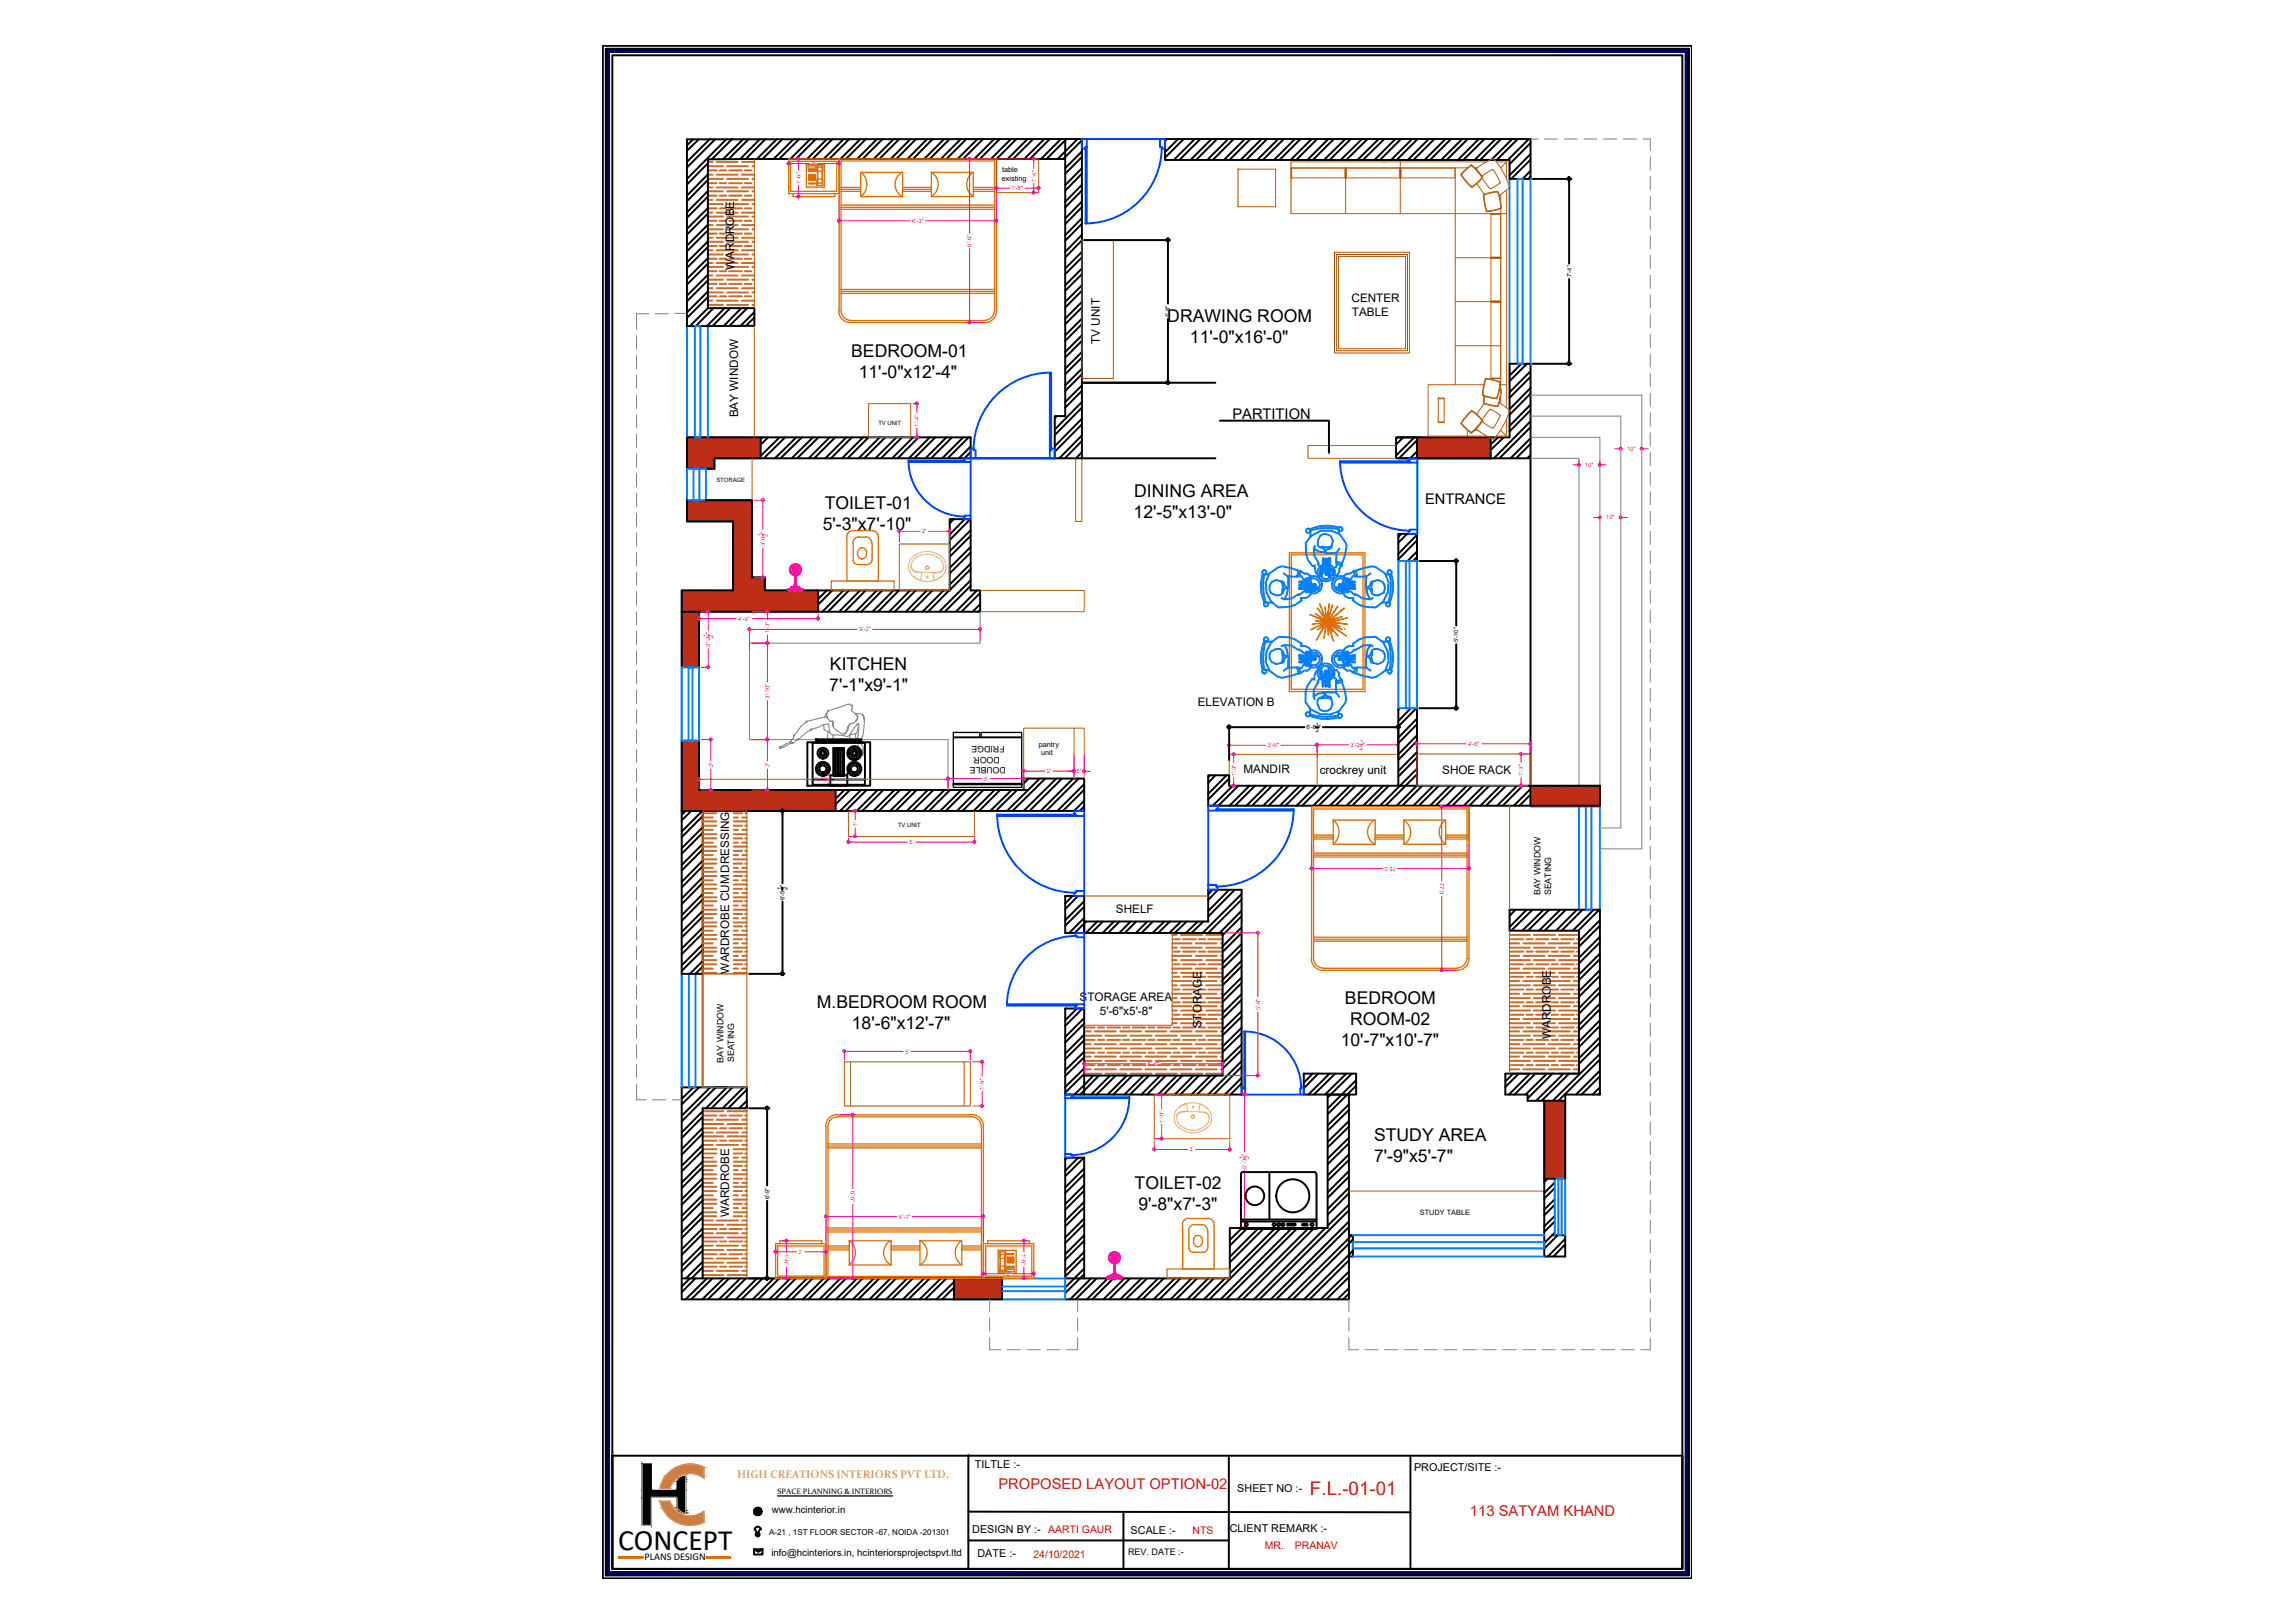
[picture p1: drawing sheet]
<svg xmlns="http://www.w3.org/2000/svg" width="297mm" height="210mm" viewBox="0 0 297 210" stroke-linecap="round" stroke-linejoin="round" font-family="sans-serif">
<defs><g id="words">
<text font-size="3.8" x="80" y="200.6">CONCEPT</text>
<text font-size="2.4" fill="#f00" x="169.5" y="193.5">F.L.-01-01</text>
<g font-size="2.3">
<text x="151" y="41.6">DRAWING ROOM</text>
<text x="110.1" y="46.2">BEDROOM-01</text>
<text x="153.9" y="44.3">11'-0&quot;x16'-0&quot;</text>
<text x="111.1" y="48.9">11'-0&quot;x12'-4&quot;</text>
<text x="106.7" y="65.8">TOILET-01</text>
<text x="146.7" y="64.3">DINING AREA</text>
<text x="106.4" y="68.6">5'-3&quot;x7'-10&quot;</text>
<text x="146.7" y="67">12'-5&quot;x13'-0&quot;</text>
<text x="107.3" y="89.5">7'-1&quot;x9'-1&quot;</text>
<text x="107.4" y="86.7">KITCHEN</text>
<text x="105.7" y="130.4">M.BEDROOM ROOM</text>
<text x="174" y="129.9">BEDROOM</text>
<text x="110.2" y="133.2">18'-6&quot;x12'-7&quot;</text>
<text x="173.5" y="135.4">10'-7&quot;x10'-7&quot;</text>
<text x="174.7" y="132.7">ROOM-02</text>
<text x="177.8" y="147.7">STUDY AREA</text>
<text x="146.8" y="153.8">TOILET-02</text>
<text x="177.8" y="150.4">7'-9&quot;x5'-7&quot;</text>
<text x="147.3" y="156.5">9'-8&quot;x7'-3&quot;</text>
</g>
<g font-size="1.9">
<text x="159.4" y="54.3">PARTITION</text>
<text x="184.4" y="65.2">ENTRANCE</text>
</g>
<g font-size="1.9" fill="#f00">
<text x="129.2" y="192.7">PROPOSED LAYOUT OPTION-02</text>
<text x="190.2" y="196.2">113 SATYAM KHAND</text>
</g>
<g font-size="1.5">
<text x="95" y="34.9" transform="rotate(-90 95 34.9)">WARDROBE</text>
<text x="174.9" y="39.1">CENTER</text>
<text x="174.9" y="40.9">TABLE</text>
<text x="142.3" y="44.5" transform="rotate(-90 142.3 44.5)">TV UNIT</text>
<text x="95.5" y="54" transform="rotate(-90 95.5 54)">BAY WINDOW</text>
<text x="155" y="91.4">ELEVATION B</text>
<text x="160.9" y="100.1">MANDIR</text>
<text x="170.7" y="100.2">crockrey unit</text>
<text x="186.6" y="100.2">SHOE RACK</text>
<text x="144.4" y="118.2">SHELF</text>
<text x="94.3" y="126" transform="rotate(-90 94.3 126)">WARDROBE CUMDRESSING</text>
<text x="139.7" y="129.5">STORAGE AREA</text>
<text x="142.3" y="131.4">5'-6&quot;x5'-8&quot;</text>
<text x="155.5" y="133.1" transform="rotate(-90 155.5 133.1)">STORAGE</text>
<text x="200.6" y="134.5" transform="rotate(-90 200.6 134.5)">WARDROBE</text>
<text x="94.3" y="157.5" transform="rotate(-90 94.3 157.5)">WARDROBE</text>
</g>
<text font-size="1.4" fill="#dda56e" x="95.3" y="191.3">HIGH CREATIONS INTERIORS PVT LTD.</text>
<g font-size="1.4">
<text x="126.1" y="190">TILTLE :-</text>
<text x="182.9" y="190.4">PROJECT/SITE :-</text>
<text x="160.1" y="193.1">SHEET NO :-</text>
<text x="125.8" y="198.4">DESIGN BY :-</text>
<text x="126.5" y="201.5">DATE :-</text>
<text x="146.3" y="198.5">SCALE :-</text>
<text x="159.1" y="198.2">CLIENT REMARK :-</text>
</g>
<g font-size="1.4" fill="#f00">
<text x="133.7" y="201.6">24/10/2021</text>
<text x="135.6" y="198.4">AARTI GAUR</text>
<text x="154.3" y="198.5">NTS</text>
<text x="163.6" y="200.5">MR.</text>
<text x="167.5" y="200.5">PRANAV</text>
</g>
<g font-size="1.3">
<text x="99.8" y="195.8">www.hcinterior.in</text>
<text x="83.4" y="201.9">PLANS DESIGN</text>
<text x="99.8" y="201.4">info@hcinteriors.in, hcinteriorsprojectspvt.ltd</text>
</g>
<text font-size="1.2" x="145.9" y="201.2">REV. DATE :-</text>
<g font-size="1.1">
<text x="129.4" y="97.9" transform="rotate(180 129.4 97.9)">DOOR</text>
<text x="130" y="96.6" transform="rotate(180 130 96.6)">FRIDGE</text>
<text x="130.1" y="99.3" transform="rotate(180 130.1 99.3)">DOUBLE</text>
<text x="199.3" y="115.9" transform="rotate(-90 199.3 115.9)">BAY WINDOW</text>
<text x="200.7" y="115.9" transform="rotate(-90 200.7 115.9)">SEATING</text>
<text x="93.6" y="137.5" transform="rotate(-90 93.6 137.5)">BAY WINDOW</text>
<text x="95" y="137.5" transform="rotate(-90 95 137.5)">SEATING</text>
</g>
<g font-size="1">
<text x="100.6" y="193.3">SPACE PLANNING &amp; INTERIORS</text>
<text x="99.5" y="198.6">A-21 , 1ST FLOOR SECTOR -67, NOIDA -201301</text>
</g>
<g font-size=".9">
<text x="129.6" y="23.5">existing</text>
<text x="129.6" y="22.3">table</text>
<text x="134.4" y="96.6">pantry</text>
<text x="134.7" y="97.7">unit</text>
<text x="183.7" y="157.2">STUDY TABLE</text>
</g>
<g font-size=".8" fill="#ff00bf">
<text x="103.6" y="23.8" transform="rotate(-90 103.6 23.8)">1'-6&quot;</text>
<text x="105" y="21.5">2'</text>
<text x="134" y="23.5" transform="rotate(-90 134 23.5)">1'-4&quot;</text>
<text x="118" y="28.8">6'-3&quot;</text>
<text x="130.9" y="24.6">1'-8&quot;</text>
<text x="125.7" y="31.9" transform="rotate(-90 125.7 31.9)">6'-6&quot;</text>
<text x="118.9" y="55.2" transform="rotate(-90 118.9 55.2)">1'-4&quot;</text>
<text x="210.5" y="58.3">10&quot;</text>
<text x="205" y="60.4">10&quot;</text>
<text x="98.6" y="69.4" transform="rotate(-90 98.6 69.4)">1</text>
<text x="99" y="70.7" transform="rotate(-90 99 70.7)">3'-0 &quot;</text>
<text x="99.3" y="69.5" transform="rotate(-90 99.3 69.5)">2</text>
<text x="119.3" y="69">2'</text>
<text x="207.7" y="67.2">10&quot;</text>
<text x="91.5" y="82.5" transform="rotate(-90 91.5 82.5)">1</text>
<text x="91.9" y="83.7" transform="rotate(-90 91.9 83.7)">2'-2 &quot;</text>
<text x="92.3" y="82.5" transform="rotate(-90 92.3 82.5)">2</text>
<text x="95.5" y="80.3">4'-9&quot;</text>
<text x="99.5" y="82" transform="rotate(-90 99.5 82)">1'-3&quot;</text>
<text x="111.1" y="81.7">9'-2&quot;</text>
<text x="99.5" y="90.4" transform="rotate(-90 99.5 90.4)">3'-10&quot;</text>
<text x="92.3" y="99.3" transform="rotate(-90 92.3 99.3)">2'</text>
<text x="99.5" y="99.3" transform="rotate(-90 99.5 99.3)">2'</text>
<text x="105.4" y="101.1">9'-10 &quot;</text>
<text x="107" y="100.8">1</text>
<text x="107" y="101.5">2</text>
<text x="127.3" y="101">3'</text>
<text x="135.4" y="100">2'</text>
<text x="139.2" y="100.1">5&quot;</text>
<text x="159.9" y="100.5" transform="rotate(-90 159.9 100.5)">1'-3&quot;</text>
<text x="164" y="96.7">3'-6&quot;</text>
<text x="174.7" y="96.7">3'-2 &quot;</text>
<text x="175.9" y="97">2</text>
<text x="176" y="96.3">1</text>
<text x="189.9" y="96.6">4'-6&quot;</text>
<text x="197.1" y="100.4" transform="rotate(-90 197.1 100.4)">1'-3&quot;</text>
<text x="110.9" y="106.9" transform="rotate(-90 110.9 106.9)">1'</text>
<text x="117.7" y="109.2">5'</text>
<text x="180.6" y="112.1" transform="rotate(180 180.6 112.1)">75.0</text>
<text x="186.3" y="114.3" transform="rotate(90 186.3 114.3)">77.9</text>
<text x="163" y="130.7" transform="rotate(-90 163 130.7)">5'-8&quot;</text>
<text x="117.1" y="136.4">5'</text>
<text x="148.5" y="138">5'-6&quot;</text>
<text x="127.3" y="141.1" transform="rotate(-90 127.3 141.1)">1'-9&quot;</text>
<text x="150.6" y="145.3" transform="rotate(-90 150.6 145.3)">1'-9&quot;</text>
<text x="153.9" y="149">3'</text>
<text x="160.9" y="150" transform="rotate(-90 160.9 150)">1</text>
<text x="110.1" y="154.1" transform="rotate(90 110.1 154.1)">6'-6&quot;</text>
<text x="161.3" y="151.3" transform="rotate(-90 161.3 151.3)">5'-3 &quot;</text>
<text x="161.6" y="150" transform="rotate(-90 161.6 150)">2</text>
<text x="116.3" y="157.7">6'-3&quot;</text>
<text x="101.5" y="162.2" transform="rotate(90 101.5 162.2)">1'-6&quot;</text>
<text x="103.3" y="162.3">2'</text>
<text x="130.2" y="165.1">2'</text>
<text x="132.2" y="162.2" transform="rotate(90 132.2 162.2)">1'-6&quot;</text>
</g>
<g font-size=".8">
<text x="203.3" y="35.9" transform="rotate(-90 203.3 35.9)">7'-4&quot;</text>
<text x="151.4" y="41.1" transform="rotate(-90 151.4 41.1)">5'-8&quot;</text>
<text x="113.6" y="55">TV UNIT</text>
<text x="92.7" y="62.4">STORAGE</text>
<text x="188.7" y="83.1" transform="rotate(-90 188.7 83.1)">5'-10&quot;</text>
<text x="169" y="94.4">6'-8 &quot;</text>
<text x="170.2" y="94">1</text>
<text x="170.2" y="94.7">2</text>
<text x="116.2" y="107">TV UNIT</text>
<text x="101.1" y="115.2" transform="rotate(-90 101.1 115.2)">1</text>
<text x="101.5" y="116.5" transform="rotate(-90 101.5 116.5)">6'-5 &quot;</text>
<text x="101.9" y="115.2" transform="rotate(-90 101.9 115.2)">2</text>
<text x="99.5" y="155.2" transform="rotate(-90 99.5 155.2)">6'-9&quot;</text>
</g>
</g></defs>
<!-- layer: 0 -->
<g fill="none" stroke="#000" stroke-width=".25">
<path d="M78 5.9h140.9v198.4h-140.9zM78.4 6.3h140.1v197.6h-140.1zM78.8 6.7h139.3v196.8h-139.3zM79.2 7.2h138.4v195.8h-138.4zM89.7 18l-.8 .8M90.4 18l-1.5 1.5M91.8 18l-2.9 3M92.6 18l-3.7 3.7M94 18l-5.1 5.2M94.7 18l-2.6 2.6M96.2 18l-2.6 2.6M96.9 18l-2.6 2.6"/>
<path d="M98.3 18l-2.5 2.6M99 18l-2.5 2.6M100.5 18l-2.6 2.6M101.2 18l-2.5 2.6M102.7 18l-2.6 2.6M103.4 18l-2.6 2.6M104.8 18l-2.6 2.6M105.6 18l-2.6 2.6M107 18l-2.6 2.6M107.7 18l-2.6 2.6M109.1 18l-2.5 2.6M109.9 18l-2.6 2.6"/>
<path d="M111.3 18l-2.6 2.6M112 18l-2.6 2.6M113.5 18l-2.6 2.6M114.2 18l-2.6 2.6M115.6 18l-2.6 2.6M116.3 18l-2.5 2.6M117.8 18l-2.6 2.6M118.5 18l-2.5 2.6M119.9 18l-2.5 2.6M120.7 18l-2.6 2.6M122.1 18l-2.5 2.6M122.9 18l-2.6 2.6"/>
<path d="M124.3 18l-2.6 2.6M125 18l-2.6 2.6M126.5 18l-2.6 2.6M127.2 18l-2.6 2.6M128.6 18l-2.6 2.6M129.3 18l-2.5 2.6M130.8 18l-2.6 2.6M131.5 18l-2.6 2.6M132.9 18l-2.5 2.6M133.7 18l-2.6 2.6M135.1 18l-2.6 2.6M135.8 18l-2.6 2.6"/>
<path d="M137.3 18l-2.6 2.6M137.8 18v35.8h-1.3v5.5h3.5M137.8 18h-48.9v24.2h8.7v-2.3h-6v-19.3h46.2M137.8 18h2.2M138 18l-2.6 2.6M139.4 18l-2.6 2.6M140 19.6l-2.2 2.2M140 18.2l-2.4 2.4M150.7 18h47.3v5.2h-2.7v-2.5h-44.6zM150.7 18h-10.7v41.3M151 18l-.3 .2M152.4 18l-1.7 1.7"/>
<path d="M153.1 18l-2.4 2.4M154.6 18l-2.7 2.7M155.3 18l-2.7 2.7M156.7 18l-2.7 2.7M157.5 18l-2.8 2.7M158.9 18l-2.7 2.7M159.6 18l-2.7 2.7M161.1 18l-2.8 2.7M161.8 18l-2.7 2.7M163.2 18l-2.7 2.7M163.9 18l-2.7 2.7M165.4 18l-2.7 2.7"/>
<path d="M166.1 18l-2.7 2.7M167.5 18l-2.7 2.7M168.2 18l-2.7 2.7M169.7 18l-2.7 2.7M170.4 18l-2.7 2.7M171.8 18l-2.7 2.7M172.6 18l-2.7 2.7M174 18l-2.7 2.7M174.8 18l-2.8 2.7M176.2 18l-2.7 2.7M176.9 18l-2.7 2.7M178.4 18l-2.8 2.7"/>
<path d="M179.1 18l-2.8 2.7M180.5 18l-2.7 2.7M181.2 18l-2.7 2.7M182.7 18l-2.7 2.7M183.4 18l-2.7 2.7M184.8 18l-2.7 2.7M185.6 18l-2.7 2.7M187 18l-2.7 2.7M187.7 18l-2.7 2.7M189.2 18l-2.7 2.7M189.9 18l-2.7 2.7M191.3 18l-2.7 2.7"/>
<path d="M192 18l-2.7 2.7M193.5 18l-2.7 2.7M194.2 18l-2.7 2.7M195.6 18l-2.7 2.7M196.4 18l-2.8 2.7M197.8 18l-2.7 2.7M198 19.9l-2.7 2.8M198 18.5l-2.7 2.8M91.6 22.6l-2.7 2.7M91.6 24.7l-2.7 2.8M91.6 26.9l-2.7 2.7M91.6 29.1l-2.7 2.7"/>
<path d="M91.6 31.2l-2.7 2.8M91.6 33.4l-2.7 2.7M91.6 35.6l-2.7 2.7M91.6 37.7l-2.7 2.7M91.6 39.9l-2.3 2.3M91.6 21.1l-2.7 2.8M91.6 23.3l-2.7 2.7M91.6 25.4l-2.7 2.8M91.6 27.6l-2.7 2.8M91.6 29.8l-2.7 2.7M91.6 32l-2.7 2.7M91.6 34.1l-2.7 2.7"/>
<path d="M91.6 36.3l-2.7 2.7M91.6 38.4l-2.7 2.7M92.3 39.9l-2.3 2.3M93.7 39.9l-2.2 2.3M94.5 39.9l-2.3 2.3M95.9 39.9l-2.3 2.3M96.7 39.9l-2.4 2.3M140 32.6l-2.2 2.2M140 36.9l-2.2 2.2M140 39.1l-2.2 2.1M140 33.3l-2.2 2.2M140 35.5l-2.2 2.1"/>
<path d="M140 37.6l-2.2 2.2M140 21.8l-2.2 2.2M140 23.9l-2.2 2.2M140 26.1l-2.2 2.2M140 28.2l-2.2 2.2M140 30.4l-2.2 2.2M140 34.8l-2.2 2.1M140 20.3l-2.2 2.2M140 22.5l-2.2 2.2M140 24.6l-2.2 2.2M140 26.8l-2.2 2.2M140 29l-2.2 2.2"/>
<path d="M140 31.1l-2.2 2.2M140 39.8l-2.2 2.2M140.3 31.1h11.1M151.1 31.1v8.2M198 22.1l-1 1.1M198 20.7l-2.5 2.5M198 22.8l-.3 .4M198.3 23.2h5M203 23.2v10.9M203 36.1v11M88.9 56.6h.1M88.9 56.6h36.7v2.7"/>
<path d="M88.9 56.6v4.1M97.6 40.4l-1.8 1.8M97.6 41.1l-1.1 1.1M98.4 56.6v2.7M98.7 56.6l-.3 .3M99.4 56.6l-1 1M100.9 56.6l-2.5 2.4M101.6 56.6l-2.8 2.7M103 56.6l-2.7 2.7M103.7 56.6l-2.7 2.7M105.2 56.6l-2.8 2.7M105.9 56.6l-2.8 2.7"/>
<path d="M107.3 56.6l-2.7 2.7M108 56.6l-2.7 2.7M109.5 56.6l-2.7 2.7M110.2 56.6l-2.7 2.7M111.6 56.6l-2.7 2.7M112.4 56.6l-2.7 2.7M113.8 56.6l-2.7 2.7M114.5 56.6l-2.7 2.7M116 56.6l-2.7 2.7M116.7 56.6l-2.7 2.7M118.1 56.6l-2.7 2.7M118.8 56.6l-2.7 2.7"/>
<path d="M120.3 56.6l-2.7 2.7M121 56.6l-2.7 2.7M122.4 56.6l-2.7 2.7M123.2 56.6l-2.7 2.7M124.6 56.6l-2.7 2.7M125.3 56.6l-2.7 2.7M125.6 57.8l-1.5 1.5M125.6 58.5l-.8 .8M136.5 59.3h-44.1v1.4h-.8M136.7 53.8l-.2 .3M140 59.3h17.2M140 41.2l-2.2 2.2"/>
<path d="M140 43.4l-2.2 2.2M140 47.7l-2.2 2.2M140 49.9l-2.2 2.1M140 42l-2.2 2.1M140 44.1l-2.2 2.2M140 46.3l-2.2 2.1M140 45.6l-2.2 2.1M140 52l-3.5 3.6M140 54.2l-3.5 3.5M140 56.3l-3 3M140 58.5l-.8 .8M140 48.4l-2.2 2.2"/>
<path d="M140 50.6l-2.2 2.1M140 52.7l-3.5 3.6M140 54.9l-3.5 3.6M140 57.1l-2.2 2.2M140 59.2l-.1 .1M140 49.5h17.2M151.1 41.3v8.2M157.8 54.4h14.1v3.9M180.6 56.6h12.2v2.7h-12.2zM180.8 56.6l-.2 .2M180.9 56.6h2.4v2.7M180.9 59.3h17.1"/>
<path d="M181.5 56.6l-.9 .9M183 56.6l-2.4 2.4M183.3 59.1l-.2 .2M183.3 58.4l-.9 .9M183.3 57l-2.3 2.3M192.8 56.6h2.5v-9.5h2.7v57.2M193.8 56.6l-1 .9M194.5 56.6l-1.7 1.7M195.4 47.1l-.1 .1M196.8 47.1l-1.5 1.5M197.5 47.1l-2.2 2.2M198 48l-2.7 2.8"/>
<path d="M198 50.2l-2.7 2.8M198 52.4l-2.7 2.7M198 54.5l-4.7 4.8M198 56.7l-2.6 2.6M198 58.9l-.4 .4M198 48.8l-2.7 2.7M198 50.9l-2.7 2.8M198 53.1l-2.7 2.7M198 55.3l-4 4M198 57.4l-1.9 1.9M198.3 47.1h5M88.9 64.7v2.8h5.9v8.9h-6.6v10"/>
<path d="M90.4 79.2v7.2M91.3 64.7h6v10h1.6v1.7h24v-9.2h2.7v9.2h1.2v2.8h-38.6M105.8 76.4v2.8M106.9 76.4l-1.1 1.1M107.7 76.4l-1.9 1.8M109.1 76.4l-2.7 2.8M109.8 76.4l-2.7 2.8M111.3 76.4l-2.7 2.8M112 76.4l-2.7 2.8M113.4 76.4l-2.7 2.8M114.1 76.4l-2.7 2.8M115.6 76.4l-2.7 2.8"/>
<path d="M116.3 76.4l-2.7 2.8M117.7 76.4l-2.7 2.8M118.5 76.4l-2.7 2.8M119.9 76.4l-2.7 2.8M120.6 76.4l-2.7 2.8M122.1 76.4l-2.7 2.8M122.8 76.4l-2.7 2.8M123.4 67.2l-.5 .5M124.8 67.2l-1.9 2M125.5 67.2l-2.6 2.7M125.6 73.7l-2.7 2.7M125.6 68.6l-2.7 2.7"/>
<path d="M125.6 70.8l-2.7 2.7M125.6 72.9l-2.7 2.7M125.6 75.1l-4.1 4.1M125.6 69.3l-2.7 2.8M125.6 71.5l-2.7 2.7M125.6 75.8l-3.4 3.4M126.4 76.4l-2.7 2.8M126.8 78.2l-1 1M126.8 78.9l-.3 .3M126.8 76.8l-2.4 2.4M180.9 72.6v-3.5h2.4v3.5M181.3 69.1l-.4 .4"/>
<path d="M182 69.1l-1.1 1.1M183.3 69.2l-2.4 2.5M183.3 71.4l-1.2 1.2M183.3 69.9l-2.4 2.5M183.3 72.1l-.5 .5M183.6 72.6h5.1M188.4 72.6v8.3M88.2 95.8v30.2h2.7v-21.1M90.4 95.8v6.4h42.6M159 93.9v4.4M159 94.1h9.8M170.2 94.1h.4"/>
<path d="M171.1 94.1h9.8M180.9 91.7v10M181.1 91.7l-.2 .2M182.5 91.7l-1.6 1.6M183.2 91.7l-2.3 2.3M183.3 93l-2.4 2.5M183.3 95.2l-2.4 2.4M183.3 97.3l-2.4 2.5M183.3 99.5l-4.8 4.8M183.3 93.7l-2.4 2.5M183.3 95.9l-2.4 2.4M183.3 98l-2.4 2.5"/>
<path d="M183.3 91.7v10M183.6 91.7h5.1M188.4 83.4v8.3M88.7 104.9l-.5 .6M89.4 104.9l-1.2 1.3M90.9 104.9l-2.7 2.7M90.9 107.1l-2.7 2.7M90.9 109.2l-2.7 2.7M90.9 111.4l-2.7 2.7M90.9 113.5l-2.7 2.8M90.9 115.7l-2.7 2.7M90.9 117.9l-2.7 2.7"/>
<path d="M90.9 105.6l-2.7 2.7M90.9 107.8l-2.7 2.7M90.9 109.9l-2.7 2.7M90.9 112.1l-2.7 2.8M90.9 114.3l-2.7 2.7M90.9 116.4l-2.7 2.8M90.9 118.6l-2.7 2.7M101.2 114.9v.3M101.2 104.9v9.4M101.2 116.7v9.3M108.1 102.2v2.7M109.2 102.2l-1.1 1.2"/>
<path d="M110 102.2l-1.9 1.9M111.4 102.2l-2.7 2.7M112.1 102.2l-2.7 2.7M113.6 102.2l-2.8 2.7M114.3 102.2l-2.7 2.7M115.7 102.2l-2.7 2.7M116.4 102.2l-2.7 2.7M117.9 102.2l-2.7 2.7M118.6 102.2l-2.7 2.7M120 102.2l-2.7 2.7M120.7 102.2l-2.7 2.7M122.2 102.2l-2.7 2.7"/>
<path d="M122.9 102.2l-2.7 2.7M124.3 102.2l-2.7 2.7M125.1 102.2l-2.7 2.7M126.5 102.2l-2.7 2.7M127.2 102.2l-2.7 2.7M128.7 102.2l-2.7 2.7M129.4 102.2l-2.7 2.7M130.9 102.2l-2.8 2.7M131.6 102.2l-2.8 2.7M132.4 102.2v-1.4h7.9v4.1h-52.1M133.1 100.8l-.7 .6M134.5 100.8l-4.2 4.1"/>
<path d="M135.2 100.8l-4.2 4.1M136.7 100.8l-4.3 4.1M137.4 100.8l-4.2 4.1M138.7 116l-.9 .9M138.8 100.8l-4.2 4.1M139.5 116l-1.7 1.6M139.5 100.8l-4.1 4.1M140.3 102.2l-2.8 2.7M140.3 101.5l-3.5 3.4M140.3 103.6l-1.3 1.3M140.3 104.4l-.6 .5M140.3 116.6l-2.5 2.5"/>
<path d="M140.3 118.8l-2 1.9M140.3 117.3l-2.5 2.5M140.5 119.3l-1.5 1.4M142 119.3l-1.5 1.4M142.7 119.3l-1.5 1.4M144.1 119.3l-1.5 1.4M144.8 119.3l-1.4 1.4M146.3 119.3l-1.5 1.4M147 119.3l-1.5 1.4M148.4 119.3l-1.4 1.4M149.2 119.3l-1.5 1.4M150.6 119.3l-1.5 1.4"/>
<path d="M151.4 119.3l-1.6 1.4M152.8 119.3l-1.5 1.4M153.5 119.3l-1.5 1.4M155 119.3l-1.6 1.4M155.7 119.3l-1.6 1.4M156.3 100.3h2.7v1.4h48v2.6h-50.7zM156.5 100.3l-.2 .3M156.9 115.1l-.6 .6M157.2 100.3l-.9 1M157.6 115.1l-1.3 1.4M158.7 100.3l-2.4 2.4M159 115.1l-2.7 2.8"/>
<path d="M159 100.8l-2.7 2.7M159.5 101.7l-2.6 2.6M159.7 115.1l-3.4 3.5M160.2 101.7l-2.6 2.6M160.6 115.7l-5 5M160.6 117.9l-2.8 2.8M160.6 116.4l-4.3 4.3M160.6 118.6l-2.4 2.4M161.6 101.7l-2.5 2.6M162.4 101.7l-2.6 2.6M163.8 101.7l-2.5 2.6M164.6 101.7l-2.6 2.6"/>
<path d="M166 101.7l-2.6 2.6M166.7 101.7l-2.6 2.6M168.2 101.7l-2.6 2.6M168.9 101.7l-2.6 2.6M170.3 101.7l-2.6 2.6M171 101.7l-2.5 2.6M172.5 101.7l-2.6 2.6M173.2 101.7l-2.6 2.6M174.6 101.7l-2.5 2.6M175.4 101.7l-2.6 2.6M176.8 101.7l-2.6 2.6M177.5 101.7l-2.6 2.6"/>
<path d="M179 101.7l-2.6 2.6M179.7 101.7l-2.6 2.6M183.3 101.6l-2.6 2.7M183.3 100.2l-4 4.1M184 101.7l-2.6 2.6M185.4 101.7l-2.5 2.6M186.2 101.7l-2.6 2.6M187.6 101.7l-2.6 2.6M188.3 101.7l-2.6 2.6M189.8 101.7l-2.6 2.6M190.5 101.7l-2.6 2.6M192 101.7l-2.6 2.6"/>
<path d="M192.7 101.7l-2.6 2.6M194.1 101.7l-2.6 2.6M194.8 101.7l-2.6 2.6M195.3 117.7v.1M196.1 117.7l-.8 .8M196.3 101.7l-2.6 2.6M197 101.7l-2.6 2.6M197.5 117.7l-2.2 2.3M198 104.3h.1M198 102.8l-1.4 1.5M198 102.1l-2.2 2.2M198.3 117.7l-2.8 2.7"/>
<path d="M199.7 117.7l-2.8 2.7M200.4 117.7l-2.7 2.7M201.9 117.7l-2.8 2.7M202.6 117.7l-2.8 2.7M204 117.7l-2.7 2.7M204.7 117.7l-2.7 2.7M206.2 117.7l-2.7 2.7M206.9 117.7l-2.7 2.7M207 119.1l-2.7 2.7M207 119.8l-2.7 2.7M90.9 120.1l-2.7 2.7M90.9 122.2l-2.7 2.7"/>
<path d="M90.9 124.4l-1.6 1.6M90.9 120.8l-2.7 2.7M90.9 122.9l-2.7 2.7M90.9 125.1l-.9 .9M96.9 126h4.6M137.9 130.5l-.1 .1M139.3 130.5l-1.5 1.5M140.1 130.5l-2.3 2.3M140.3 139.2h17.9v-18.5h-20.4v-4.7h2.5v4.7v-1.4h16v-4.2h4.3v26.5M140.3 131.7l-2.5 2.5M140.3 133.9l-2.5 2.5M140.3 136.1l-2.5 2.4"/>
<path d="M140.3 138.3l-2.5 2.4M140.3 132.5l-2.5 2.4M140.3 134.6l-2.5 2.5M140.3 136.8l-2.5 2.4M140.3 139l-2.5 2.4M141.4 139.2l-2.4 2.4M142.2 139.2l-2.5 2.4M143.6 139.2l-2.4 2.4M144.3 139.2l-2.4 2.4M145.8 139.2l-2.5 2.4M146.5 139.2l-2.5 2.4M147.9 139.2l-2.4 2.4"/>
<path d="M148.6 139.2l-2.4 2.4M150.1 139.2l-2.4 2.4M150.8 139.2l-2.4 2.4M152.2 139.2l-2.4 2.4M153 139.2l-2.4 2.4M154.4 139.2l-2.4 2.4M155.1 139.2l-2.4 2.4M156.6 139.2l-2.5 2.4M157.3 139.2l-2.4 2.4M160.6 122.2l-2.4 2.4M160.6 124.3l-2.4 2.5M160.6 122.9l-2.4 2.4"/>
<path d="M160.6 120l-2.4 2.5M160.6 126.5l-2.4 2.4M160.6 128.7l-2.4 2.4M160.6 130.9l-2.4 2.4M160.6 133l-2.4 2.4M160.6 135.2l-2.4 2.4M160.6 137.3l-4.3 4.3M160.6 139.5l-2.1 2.1M160.6 120.7l-2.4 2.5M160.6 125.1l-2.4 2.4M160.6 127.2l-2.4 2.5M160.6 129.4l-2.4 2.4"/>
<path d="M160.6 131.6l-2.4 2.4M160.6 133.7l-2.4 2.4M160.6 135.9l-2.4 2.4M160.6 138l-3.6 3.6M168.7 138.9h6.7v2.7h-6.7zM169.8 138.9l-1.1 1.2M170.5 138.9l-1.8 1.9M172 138.9l-2.7 2.7M172.7 138.9l-2.7 2.7M174.2 138.9l-2.8 2.7M174.9 138.9l-3.1 3.1M175.4 139.8l-3.6 3.7"/>
<path d="M195.8 138.9l-1.1 1.1M196.5 138.9l-1.8 1.8M197.9 138.9l-2.7 2.7M198.6 138.9l-2.7 2.7M200.1 138.9l-2.7 2.7M200.8 138.9l-3.2 3.3M202.3 138.9l-3.6 3.6M203 138.9l-3.6 3.6M207 121.2l-2.7 2.8M207 123.4l-2.7 2.7M207 122l-2.7 2.7M207 125.6l-2.7 2.7"/>
<path d="M207 127.7l-2.7 2.8M207 129.9l-2.7 2.7M207 132l-2.7 2.8M207 134.2l-2.7 2.7M207 136.4l-6.1 6.1M207 138.6l-3.1 3M207 124.1l-2.7 2.7M207 126.3l-2.7 2.7M207 128.4l-2.7 2.8M207 130.6l-2.7 2.8M207 132.8l-2.7 2.7M207 135l-2.7 2.7"/>
<path d="M207 137.1l-5.4 5.4M207 139.3l-2.4 2.3M88.3 140.7l-.1 .1M89.7 140.7l-1.5 1.5M90.4 140.7l-2.2 2.2M90.9 143.8l-2.7 2.8M90.9 146l-2.7 2.7M90.9 148.2l-2.7 2.7M90.9 150.3l-2.7 2.7M90.9 152.5l-2.7 2.7M90.9 154.6l-2.7 2.8M90.9 156.8l-2.7 2.7"/>
<path d="M90.9 159l-2.7 2.7M90.9 144.5l-2.7 2.8M90.9 146.7l-2.7 2.7M90.9 148.9l-2.7 2.7M90.9 151l-2.7 2.8M90.9 153.2l-2.7 2.7M90.9 155.4l-2.7 2.7M90.9 157.5l-2.7 2.7M90.9 159.7l-2.7 2.7M91.9 140.7l-3.7 3.7M92.6 140.7l-4.4 4.4M94 140.7l-2.7 2.7"/>
<path d="M94.8 140.7l-2.8 2.7M96.2 140.7l-2.7 2.7M96.6 142.5l-1 .9M96.6 141l-2.4 2.4M96.6 143.2l-.2 .2M96.9 143.4h2.6M99.2 143.4v10M99.2 155.4v10M138.1 149.8l-.3 .3M139.5 149.8l-1.7 1.7M140.2 149.8l-2.4 2.4M140.3 141.6v-11.1h-2.5v11.1h22.8"/>
<path d="M140.3 155.5l-2.5 2.5M140.3 157.7l-2.5 2.4M140.3 159.9l-2.5 2.4M140.3 156.3l-2.5 2.4M140.3 158.4l-2.5 2.5M140.3 151.2l-2.5 2.5M140.3 153.4l-2.5 2.4M140.3 151.9l-2.5 2.5M140.3 154.1l-2.5 2.4M159.2 158.9l-.1 .1M160.5 151.9v7.1h9.8v-7.1M160.5 157.8h9.8"/>
<path d="M160.5 158.1h9.8M160.6 141.6h.1M160.6 140.2l-1.4 1.4M160.7 158.9l-1.6 1.6M160.8 151.7h-.2l-.1 .2M160.8 151.7h9.2h.2l.1 .2M161.4 158.9l-2.3 2.3M162.8 158.9l-3.7 3.7M163.5 158.9l-4.4 4.5M164.2 151.7v6.1M165 158.9l-5.9 5.9M165.7 158.9l-9.2 9.2"/>
<path d="M166.6 158.4h1v.2h-1zM166.8 158.4v.2M167.1 158.4v.2M167.1 158.9l-9.2 9.2M167.4 158.4v.2M167.9 158.9l-9.3 9.2M168.5 158.4h.6v.2h-.6zM168.5 158.4h.5v.1h-.5zM169.3 158.9l-9.2 9.2M170 158.9l-9.2 9.2M171.5 158.9l-9.3 9.2M171.8 141.6v17.3h-12.7v6.5h-21.3v-15.6h2.5v15.6"/>
<path d="M171.8 141.6h2.8M174.5 142.9l-2.7 2.7M174.5 145.1l-2.7 2.7M174.5 147.2l-2.7 2.7M174.5 149.4l-2.7 2.7M174.5 151.6l-2.7 2.7M174.5 153.7l-2.7 2.8M174.5 155.9l-2.7 2.7M174.5 158.1l-10.1 10M174.5 143.6l-2.7 2.7M174.5 145.8l-2.7 2.7M174.5 148l-2.7 2.7"/>
<path d="M174.5 150.1l-2.7 2.7M174.5 152.3l-2.7 2.7M174.5 154.4l-2.7 2.8M174.5 156.6l-11.5 11.5M174.5 158.8l-9.4 9.3M174.5 141.6v26.5h-36.7M174.5 159.9h.5v2.7h-.5M174.9 159.9l-8.3 8.2M175.4 140.5l-3.6 3.7M199.8 142.5v20.1h2.7v-2.7h-1.7M199.8 152.5h1.3M200.2 152.5l-.4 .5"/>
<path d="M201.1 159.5l-1.3 1.4M201.1 153l-1.3 1.4M201.1 155.2l-1.3 1.3M201.1 157.4l-1.3 1.3M201.1 153.8l-1.3 1.3M201.1 155.9l-1.3 1.4M201.1 158.1l-1.3 1.3M201.5 159.9l-1.7 1.7M202.5 142.5h-4.9v-.9h-2.9v-2.7h9.6v-18.5h-9v-2.7h11.7v23.9h-4.5v10.9M207 140.7l-.9 .9M207 141.4l-.2 .2M88.2 165.4h41.4v2.7h-41.4v-27.4h8.4v2.7h-5.7v22"/>
<path d="M89.3 165.4l-1.1 1.1M90 165.4l-1.8 1.8M90.9 161.1l-2.7 2.7M90.9 163.3l-2.2 2.1M90.9 161.8l-2.7 2.7M90.9 164l-1.4 1.4M91.5 165.4l-2.8 2.7M92.2 165.4l-2.8 2.7M93.6 165.4l-2.7 2.7M94.3 165.4l-2.7 2.7M95.8 165.4l-2.8 2.7M96.5 165.4l-2.7 2.7"/>
<path d="M97.9 165.4l-2.7 2.7M98.7 165.4l-2.8 2.7M100.1 165.4l-2.7 2.7M100.8 165.4l-2.7 2.7M102.2 165.4l-2.7 2.7M103 165.4l-2.7 2.7M104.4 165.4l-2.7 2.7M105.1 165.4l-2.7 2.7M106.6 165.4l-2.7 2.7M107.3 165.4l-2.7 2.7M108.7 165.4l-2.7 2.7M109.4 165.4l-2.7 2.7"/>
<path d="M110.9 165.4l-2.7 2.7M111.6 165.4l-2.7 2.7M113 165.4l-2.7 2.7M113.8 165.4l-2.7 2.7M115.2 165.4l-2.7 2.7M115.9 165.4l-2.7 2.7M117.4 165.4l-2.7 2.7M118.1 165.4l-2.7 2.7M119.6 165.4l-2.8 2.7M120.3 165.4l-2.8 2.7M121.7 165.4l-2.7 2.7M122.4 165.4l-2.7 2.7"/>
<path d="M123.4 168.1h-.1M123.4 166.6l-1.5 1.5M123.4 165.4v2.7M123.4 165.9l-2.3 2.2M140.3 160.6l-2.5 2.4M140.3 162l-2.5 2.5M140.3 164.2l-2.5 2.4M140.3 162.7l-2.5 2.5M140.3 164.9l-2.5 2.4M141.2 165.4l-2.8 2.7M141.9 165.4l-2.7 2.7M143.3 165.4l-2.7 2.7"/>
<path d="M144 165.4l-2.7 2.7M145.5 165.4l-2.7 2.7M146.2 165.4l-2.7 2.7M147.7 165.4l-2.8 2.7M148.4 165.4l-2.8 2.7M149.8 165.4l-2.7 2.7M150.6 165.4l-2.8 2.7M152 165.4l-2.8 2.7M152.7 165.4l-2.7 2.7M154.1 165.4l-2.7 2.7M154.9 165.4l-2.7 2.7M156.3 165.4l-2.7 2.7"/>
<path d="M157 165.4l-2.7 2.7M158.5 165.4l-2.7 2.7M174.5 164.5l-3.6 3.6M174.5 166.7l-1.5 1.4M174.5 163.1l-5.1 5M174.5 165.3l-2.9 2.8M174.5 167.4l-.7 .7M175 161.8l-6.3 6.3M175 160.4l-7.7 7.7M202.5 160.3l-2.2 2.3M202.5 162.5l-.1 .1M202.5 161l-1.5 1.6"/>
<path d="M79.2 188.4h138.4v14.6h-138.4zM125.3 188.3v14.6M125.3 195.6l57.2 .1M125.3 199.3h33.7M145.3 195.7v7.3M159 188.4v14.6M182.5 188.4v14.6"/>
<circle cx="151.1" cy="31.1" r=".19"/>
<circle cx="203" cy="23.1" r=".19"/>
<circle cx="151.1" cy="49.5" r=".19"/>
<circle cx="203" cy="47.1" r=".19"/>
<circle cx="188.4" cy="72.6" r=".19"/>
<circle cx="159" cy="94.1" r=".19"/>
<circle cx="180.9" cy="94.1" r=".19"/>
<circle cx="188.4" cy="91.6" r=".19"/>
<circle cx="101.2" cy="104.9" r=".19"/>
<circle cx="101.2" cy="126" r=".19"/>
<circle cx="99.2" cy="143.4" r=".19"/>
<circle cx="161.2" cy="158.5" r=".19"/>
<circle cx="162.3" cy="154.7" r="1.21"/>
<circle cx="164.8" cy="158.5" r=".19"/>
<circle cx="165.4" cy="158.5" r=".19"/>
<circle cx="166" cy="158.5" r=".19"/>
<circle cx="167.3" cy="154.7" r="2.14"/>
<circle cx="169.7" cy="158.5" r=".19"/>
<circle cx="99.2" cy="165.4" r=".19"/>
</g>
<!-- layer: WINDOW -->
<g fill="none" stroke="#007fff" stroke-width=".25">
<path d="M195.3 23.2v23.9M196.3 23.2h.7v23.9h-.7zM198 23.2v23.9M88.9 42.2v14.4M89.9 42.2h.7v14.4h-.7zM91.6 42.2v14.4M89.7 60.7h.8v4h-.8zM91.3 60.7v4h-2.4v-4h2.7M180.9 72.6h2.4v19.1h-2.4zM181.9 72.6h.4v19.1h-.4zM88.2 86.4h2.2v9.4h-2.2zM89.1 86.4h.5v9.4h-.5z"/>
<path d="M204.3 104.3v13.4M205.2 104.3h.7v13.4h-.7zM207 104.3v13.4M88.2 126v14.7M89.1 126h.9v14.7h-.9zM90.9 126v14.7M175 159.9h24.8M201.1 159.9v-7.4h1.4v7.4M201.6 152.5h.4v7.4h-.4zM129.6 166.5h8.2v.6h-8.2M129.6 165.4h8.2v2.7h-8.2M175 160.7h24.8v.8h-24.8z"/>
<path d="M175 162.6h24.8"/>
</g>
<!-- layer: 0 -->
<g fill="none" stroke="#bc2e15" stroke-width=".25">
<path d="M88.9 58.3l2.3 2.4 1.2-1.3M88.9 58l2.6 2.7 .9-1M88.9 57.7l2.9 3 .6-.7M88.9 57.4l3.2 3.3 .3-.4M88.9 59.8l.9 .9M88.9 59.5l1.2 1.2M88.9 57.2l3.5 3.5M88.9 56.9l3.5 3.5M88.9 56.6l3.5 3.5M89.1 56.6l-.2 .2M89.2 56.6l3.2 3.2M89.4 56.6l-.5 .5"/>
<path d="M89.5 56.6l2.9 2.9M89.7 56.6l-.8 .8M89.8 56.6l2.7 2.7M90 56.6l-1.1 1.1M90.1 56.6l2.7 2.7M90.3 56.6l-1.4 1.4M90.4 56.6l2.7 2.7M90.6 56.6l-1.7 1.7M90.6 56.6l2.8 2.7M90.9 56.6l-2 2M90.9 56.6l2.8 2.7M91.2 56.6l-2.3 2.3"/>
<path d="M91.2 56.6l2.8 2.7M91.5 56.6l-2.6 2.6M91.5 56.6l2.7 2.7M91.8 56.6l-2.9 2.9M91.8 56.6l2.7 2.7M92 56.6l-3.1 3.1M92.1 56.6l2.7 2.7M92.3 56.6l-3.4 3.4M92.4 56.6l2.7 2.7M92.6 56.6l-3.7 3.7M92.7 56.6l2.7 2.7M92.9 56.6l-4 4"/>
<path d="M93 56.6l2.7 2.7M93.2 56.6l-4.1 4.1M93.3 56.6l2.7 2.7M93.5 56.6l-4.1 4.1M93.6 56.6l2.7 2.7M93.8 56.6l-4.1 4.1M93.9 56.6l2.7 2.7M94.1 56.6l-4.1 4.1M94.2 56.6l2.7 2.7M94.4 56.6l-4.1 4.1-1.4-1.5M94.5 56.6l2.7 2.7M94.7 56.6l-4.1 4.1-1.7-1.8"/>
<path d="M94.8 56.6l2.7 2.7M95 56.6l-4.1 4.1-2-2.1M95.1 56.6l2.7 2.7M95.3 56.6l-2.7 2.7M95.3 56.6l2.8 2.7M95.6 56.6l-2.7 2.7M95.6 56.6l2.8 2.7M95.9 56.6l-2.8 2.7M95.9 56.6l2.5 2.5M96.2 56.6l-2.8 2.7M96.2 56.6l2.2 2.2M96.4 56.6l-2.7 2.7"/>
<path d="M96.5 56.6l1.9 1.9-.8 .8M96.7 56.6l-2.7 2.7M96.8 56.6l1.6 1.6-1.1 1.1M97 56.6l-2.7 2.7M97.1 56.6l1.3 1.3-1.4 1.4M97.3 56.6l-2.7 2.7M97.4 56.6l1 1-1.7 1.7M97.6 56.6l-2.7 2.7M97.7 56.6l.7 .7-2 2M97.9 56.6l-2.7 2.7M98 56.6l.4 .4-2.3 2.3M98.2 56.6l-2.7 2.7"/>
<path d="M98.3 56.6l.1 .1M98.4 56.7l-2.6 2.6M98.4 58.7l-.6 .6M98.4 59l-.3 .3M183.3 59.1l.3 .2M183.3 56.7l2.6 2.6M183.4 56.6l-.1 .1M183.5 56.6l2.7 2.7M183.7 56.6l-.4 .4 2.3 2.3M183.8 56.6l2.7 2.7M184 56.6l-.7 .7 2 2M184.1 56.6l2.7 2.7"/>
<path d="M184.3 56.6l-1 1 1.8 1.7M184.4 56.6l2.7 2.7M184.6 56.6l-1.3 1.3 1.5 1.4M184.7 56.6l2.7 2.7M184.9 56.6l-1.6 1.6 1.2 1.1M185 56.6l2.7 2.7M185.2 56.6l-1.9 1.9 .9 .8M185.3 56.6l2.7 2.7M185.5 56.6l-2.2 2.2 .6 .5M185.6 56.6l2.7 2.7M185.8 56.6l-2.5 2.4M185.9 56.6l2.7 2.7"/>
<path d="M186.1 56.6l-2.7 2.7M186.2 56.6l2.7 2.7M186.4 56.6l-2.7 2.7M186.5 56.6l2.7 2.7M186.7 56.6l-2.7 2.7M186.7 56.6l2.8 2.7M187 56.6l-2.8 2.7M187 56.6l2.8 2.7M187.3 56.6l-2.8 2.7M187.3 56.6l2.7 2.7M187.6 56.6l-2.8 2.7M187.6 56.6l2.7 2.7"/>
<path d="M187.8 56.6l-2.7 2.7M187.9 56.6l2.7 2.7M188.1 56.6l-2.7 2.7M188.2 56.6l2.7 2.7M188.4 56.6l-2.7 2.7M188.5 56.6l2.7 2.7M188.7 56.6l-2.7 2.7M188.8 56.6l2.7 2.7M189 56.6l-2.7 2.7M189.1 56.6l2.7 2.7M189.3 56.6l-2.7 2.7M189.4 56.6l2.7 2.7"/>
<path d="M189.6 56.6l-2.7 2.7M189.7 56.6l2.7 2.7M189.9 56.6l-2.7 2.7M190 56.6l2.7 2.7M190.2 56.6l-2.7 2.7M190.3 56.6l2.5 2.6v.1M190.5 56.6l-2.7 2.7M190.6 56.6l2.2 2.3-.3 .4M190.8 56.6l-2.7 2.7M190.9 56.6l1.9 2-.6 .7M191.1 56.6l-2.7 2.7M191.1 56.6l1.7 1.7-.9 1"/>
<path d="M191.4 56.6l-2.7 2.7M191.4 56.6l1.4 1.4M191.7 56.6l-2.8 2.7M191.7 56.6l1.1 1.1M192 56.6l-2.8 2.7M192 56.6l.8 .8-1.8 1.9M192.2 56.6l-2.7 2.7M192.3 56.6l.5 .6-2.1 2.1M192.5 56.6l-2.7 2.7M192.6 56.6l.2 .3-2.4 2.4M192.8 56.6l-2.7 2.7M192.8 57.7l-1.5 1.6"/>
<path d="M192.8 58l-1.2 1.3M88.2 79l2.2 2.3M88.2 78.7l2.2 2.3M88.2 78.4l2.2 2.3M88.2 78.2l2.2 2.2M88.2 77.9l2.2 2.2M88.2 77.6l2.2 2.2M88.2 77.3l2.2 2.2M88.2 77l2.2 2.2M88.2 79.9l2.2 2.3M88.2 79.6l2.2 2.3M88.2 79.3l2.2 2.3"/>
<path d="M88.2 76.7l2.4 2.5M88.2 76.4l2.7 2.8M88.3 76.4l-.1 .1M88.5 76.4l2.7 2.8M88.6 76.4l-.4 .4M88.8 76.4l2.7 2.8M88.9 60.4l.3 .3M88.9 60.1l.6 .6M88.9 66.8l2-2.1 2.7 2.8M88.9 67.1l2.3-2.4 2.7 2.8M88.9 67.4l2.6-2.7 2.7 2.8M88.9 67.4v.1"/>
<path d="M88.9 67.1l.3 .4M88.9 66.8l.6 .7M88.9 66.5l.9 1M88.9 66.3l1.2 1.2M88.9 66l1.5 1.5M88.9 65.7l1.8 1.8M88.9 65.4l2.1 2.1M88.9 65.1l2.4 2.4M88.9 64.8l2.6 2.7M88.9 76.4l-.7 .7M89.1 76.4l2.7 2.8M89.1 64.7l2.7 2.8"/>
<path d="M89.2 64.7l-.3 .3M89.2 76.4l-1 1M89.4 76.4l2.7 2.8M89.4 64.7l2.7 2.8M89.5 64.7l-.6 .6M89.5 76.4l-1.3 1.3M89.7 76.4l2.7 2.8M89.7 64.7l2.7 2.8M89.8 64.7l-.9 .9M89.8 76.4l-1.6 1.6M90 76.4l2.7 2.8M90 64.7l2.7 2.8"/>
<path d="M90.1 64.7l-1.2 1.2M90.1 76.4l-1.9 1.9M90.3 76.4l2.7 2.8M90.3 64.7l2.7 2.8M90.4 64.7l-1.5 1.5M90.4 76.4l-2.2 2.2M90.4 79.3l-2.2 2.2M90.4 79.6l-2.2 2.2M90.4 79.9l-2.2 2.2M90.6 76.4l2.7 2.8M90.6 64.7l2.7 2.8M90.6 64.7l-1.7 1.8"/>
<path d="M90.6 76.4l-2.4 2.5M90.9 76.4l2.7 2.8M90.9 76.4l-2.7 2.8M91.2 76.4l2.7 2.8M91.2 76.4l-3 3.1M91.5 76.4l2.7 2.8M91.5 76.4l-3.3 3.4M91.8 76.4l2.7 2.8M91.8 64.7l2.7 2.8M91.8 64.7l-2.7 2.8M91.8 76.4l-3.6 3.7M92 76.4l2.8 2.8"/>
<path d="M92 64.7l2.8 2.8M92.1 64.7l-2.7 2.8M92.1 76.4l-3.9 3.9M92.3 76.4l2.8 2.8M92.3 64.7l5 5M92.4 64.7l-2.7 2.8M92.4 60.6l-.1 .1M92.4 76.4l-4.2 4.2M92.6 76.4l2.7 2.8M92.6 64.7l4.7 4.7M92.7 64.7l-2.7 2.8M92.7 76.4l-4.5 4.5"/>
<path d="M92.9 76.4l2.7 2.8M92.9 64.7l4.4 4.4M93 64.7l-2.7 2.8M93 76.4l-4.8 4.8M93.2 76.4l2.7 2.8M93.2 64.7l4.1 4.1M93.3 64.7l-2.7 2.8M93.3 76.4l-2.7 2.8M93.5 76.4l2.7 2.8M93.5 64.7l3.8 3.8M93.6 64.7l-2.7 2.8M93.6 76.4l-2.7 2.8"/>
<path d="M93.8 76.4l2.7 2.8M93.8 64.7l3.5 3.5M93.9 64.7l-2.8 2.8M93.9 76.4l-2.7 2.8M94.1 76.4l2.7 2.8M94.1 64.7l3.2 3.2M94.2 64.7l-2.8 2.8M94.2 76.4l-2.7 2.8M94.4 76.4l2.7 2.8M94.4 64.7l2.9 2.9M94.5 64.7l-2.8 2.8M94.5 76.4l-2.7 2.8"/>
<path d="M94.7 76.4l2.7 2.8M94.8 76.4l-2.8 2.8M94.8 75.1l4.1 4.1M94.8 74.8l4.4 4.4M94.8 74.5l4.7 4.7M94.8 71.3l2.5 2.5M94.8 71l2.5 2.5M94.8 70.7l2.5 2.5M94.8 67.5l2.5 2.5M95.6 64.7l1.7 1.8M95.6 64.7l-2.7 2.8M95.9 64.7l1.4 1.5"/>
<path d="M95.9 64.7l-2.7 2.8M96.2 64.7l1.1 1.2M96.2 64.7l-2.7 2.8M96.4 64.7l.9 .9M96.5 64.7l-2.7 2.8M96.7 64.7l.6 .6M96.8 64.7l-2.7 2.8M97 64.7l.3 .3M97.1 64.7l-2.7 2.8M97.3 67.4l-2.6-2.7-2.7 2.8M97.3 67.1l-2.3-2.4-2.7 2.8M97.3 66.8l-2-2.1-2.7 2.8"/>
<path d="M97.3 64.8l-2.6 2.7M97.3 65.1l-2.5 2.5M97.3 65.4l-2.5 2.4 2.5 2.5M97.3 65.7l-2.5 2.4 2.5 2.5M97.3 66l-2.5 2.4 2.5 2.5M97.3 66.3l-2.5 2.4 2.5 2.5M97.3 66.5l-2.5 2.5 2.5 2.5M97.3 66.8l-2.5 2.5 2.5 2.5M97.3 67.1l-2.5 2.5 2.5 2.5M97.3 67.4l-2.5 2.5 2.5 2.4M97.3 67.7l-2.5 2.5 2.5 2.4M97.3 68l-2.5 2.5 2.5 2.4"/>
<path d="M97.3 68.3l-2.5 2.5M97.3 68.6l-2.5 2.5M97.3 68.9l-2.5 2.5M97.3 69.2l-2.5 2.4 2.5 2.5M97.3 69.5l-2.5 2.4 2.5 2.5M97.3 69.8l-2.5 2.4 2.5 2.5M97.3 70.1l-2.5 2.4 6.7 6.7M97.3 70.4l-2.5 2.4 6.4 6.4M97.3 70.7l-2.5 2.4 6.1 6.1M97.3 71l-2.5 2.4 5.8 5.8M97.3 71.2l-2.5 2.5 5.5 5.5M97.3 71.5l-2.5 2.5 5.2 5.2"/>
<path d="M97.3 71.8l-2.5 2.5 4.9 4.9M97.3 72.1l-2.5 2.5M97.3 72.4l-2.5 2.5M97.3 72.7l-2.5 2.5M97.3 73l-2.5 2.4 3.8 3.8M97.3 73.3l-2.5 2.4 3.5 3.5M97.3 73.6l-2.5 2.4 3.2 3.2M97.3 73.9l-2.5 2.4 2.9 2.9M97.3 74.2l-5 5M97.3 74.5l-4.7 4.7M97.3 74.7l1.6 1.6M97.4 74.7l-4.5 4.5"/>
<path d="M98.9 76l-1.3-1.3-4.4 4.5M98.9 75.7l-1-1-4.4 4.5M98.9 75.4l-.7-.7-4.4 4.5M98.9 75.1l-.4-.4-4.4 4.5M98.9 74.8l-.1-.1-4.4 4.5M98.9 74.9l-4.2 4.3M98.9 75.2l-3.9 4M98.9 75.5l-3.6 3.7M98.9 75.8l-3.3 3.4M98.9 76.1l-3 3.1M98.9 76.4l-2.7 2.8M99.1 76.4l2.7 2.8"/>
<path d="M99.2 76.4l-2.8 2.8M99.4 76.4l2.7 2.8M99.5 76.4l-2.8 2.8M99.7 76.4l2.7 2.8M99.8 76.4l-2.8 2.8M99.9 76.4l2.8 2.8M100 76.4l-2.7 2.8M100.2 76.4l2.8 2.8M100.3 76.4l-2.7 2.8M100.5 76.4l2.8 2.8M100.6 76.4l-2.7 2.8M100.8 76.4l2.7 2.8"/>
<path d="M100.9 76.4l-2.7 2.8M101.1 76.4l2.7 2.8M101.2 76.4l-2.7 2.8M101.4 76.4l2.7 2.8M101.5 76.4l-2.7 2.8M101.7 76.4l2.7 2.8M101.8 76.4l-2.7 2.8M102 76.4l2.7 2.8M102.1 76.4l-2.7 2.8M102.3 76.4l2.7 2.8M102.4 76.4l-2.7 2.8M102.6 76.4l2.7 2.8"/>
<path d="M102.7 76.4l-2.7 2.8M102.9 76.4l2.7 2.8M103 76.4l-2.7 2.8M103.2 76.4l2.6 2.8M103.3 76.4l-2.7 2.8M103.5 76.4l2.3 2.4-.2 .4M103.6 76.4l-2.7 2.8M103.7 76.4l2.1 2.1-.5 .7M103.9 76.4l-2.8 2.8M104 76.4l1.8 1.8-.8 1M104.2 76.4l-2.8 2.8M104.3 76.4l1.5 1.6"/>
<path d="M104.5 76.4l-2.8 2.8M104.6 76.4l1.2 1.3M104.7 76.4l-2.7 2.8M104.9 76.4l.9 1M105 76.4l-2.7 2.8M105.2 76.4l.6 .7M105.3 76.4l-2.7 2.8M105.5 76.4l.3 .4M105.6 76.4l-2.7 2.8M105.8 76.4v.1M105.8 76.5l-2.6 2.7M105.8 76.8l-2.3 2.4"/>
<path d="M105.8 77l-2 2.2M105.8 77.3l-1.7 1.9M105.8 77.6l-1.4 1.6M105.8 77.9l-1.1 1.3M88.2 86.1l.3 .3M88.2 85.8l.6 .6M88.2 85.5l.9 .9M88.2 85.2l1.2 1.2M88.2 84.9l1.5 1.5M88.2 84.6l1.8 1.8M88.2 84.3l2.1 2.1M88.2 84l2.2 2.3"/>
<path d="M88.2 83.7l2.2 2.3M88.2 83.4l2.2 2.3M88.2 83.1l2.2 2.3M88.2 82.8l2.2 2.3M88.2 82.6l2.2 2.2M88.2 82.3l2.2 2.2M88.2 82l2.2 2.2M88.2 81.7l2.2 2.2M88.2 81.4l2.2 2.3M88.2 81.1l2.2 2.3M88.2 80.8l2.2 2.3M88.2 80.5l2.2 2.3"/>
<path d="M88.2 80.2l2.2 2.3M88.2 99.9l2.2 2.2M88.2 99.6l2.2 2.2M88.2 99.3l2.2 2.2M88.2 99l2.2 2.2M88.2 98.7l2.2 2.2M88.2 98.4l2.2 2.2M88.2 98.1l2.2 2.2M88.2 97.8l2.2 2.2M88.2 97.5l2.2 2.2M88.2 97.2l2.2 2.2M88.2 96.9l2.2 2.3"/>
<path d="M88.2 96.6l2.2 2.3M88.2 96.4l2.2 2.2M88.2 96.1l2.2 2.2M88.2 95.8v.1M88.3 95.8l2.1 2.2M88.5 95.8l-.3 .4M88.6 95.8l1.8 1.9M88.8 95.8l-.6 .7M88.9 95.8l1.5 1.6M89.1 95.8l-.9 1M89.2 95.8l1.2 1.3M89.4 95.8l-1.2 1.3"/>
<path d="M89.5 95.8l.9 1M89.7 95.8l-1.5 1.6M89.8 95.8l.6 .7M90 95.8l-1.8 1.9M90.1 95.8l.3 .4M90.3 95.8l-2.1 2.2M90.4 95.8v.1M90.4 80.2l-2.2 2.2M90.4 80.5l-2.2 2.2M90.4 80.8l-2.2 2.2M90.4 81.1l-2.2 2.2M90.4 81.3l-2.2 2.3"/>
<path d="M90.4 81.6l-2.2 2.3M90.4 81.9l-2.2 2.3M90.4 82.2l-2.2 2.3M90.4 82.5l-2.2 2.3M90.4 82.8l-2.2 2.2M90.4 83.1l-2.2 2.2M90.4 83.4l-2.2 2.2M90.4 83.7l-2.2 2.2M90.4 84l-2.2 2.2M90.4 84.3l-2.1 2.1M90.4 84.6l-1.8 1.8M90.4 84.9l-1.5 1.5"/>
<path d="M90.4 85.1l-1.2 1.3M90.4 85.4l-.9 1M90.4 85.7l-.6 .7M90.4 86l-.3 .4M90.4 86.3v.1M90.4 96l-2.2 2.3M90.4 96.3l-2.2 2.2M90.4 96.6l-2.2 2.2M90.4 96.9l-2.2 2.2M90.4 97.2l-2.2 2.2M90.4 97.5l-2.2 2.2M90.4 97.7l-2.2 2.3"/>
<path d="M90.4 98l-2.2 2.3M90.4 98.3l-2.2 2.3M90.4 98.6l-2.2 2.3M90.4 98.9l-2.2 2.3M90.4 99.2l-2.2 2.3M90.4 99.5l-2.2 2.3M90.4 99.8l-2.2 2.3M88.2 104.8l.1 .1M88.2 104.6l.4 .3M88.2 104.3l.7 .6M88.2 104l1 .9M88.2 103.7l1.3 1.2"/>
<path d="M88.2 103.4l1.6 1.5M88.2 103.1l1.9 1.8M88.2 102.8l2.2 2.1M88.2 102.5l2.4 2.4M88.2 102.2l2.7 2.7M88.2 101.9l3 3M88.2 101.6l3.3 3.3M88.2 101.3l3.6 3.6M88.2 101l3.9 3.9M88.2 100.8l4.2 4.1M88.2 100.5l4.5 4.4M88.2 100.2l4.8 4.7"/>
<path d="M90.4 100.1l-2.2 2.2M90.4 100.4l-2.2 2.2M90.4 100.7l-2.2 2.2M90.4 101l-2.2 2.2M90.4 101.3l-2.2 2.2M90.4 101.6l-2.2 2.2M90.4 101.9l-2.2 2.2M90.4 102.2l-2.2 2.2M90.6 102.2l2.7 2.7M90.6 102.2l-2.4 2.5M90.9 102.2l2.7 2.7M90.9 102.2l-2.7 2.7"/>
<path d="M91.2 102.2l2.7 2.7M91.2 102.2l-2.7 2.7M91.5 102.2l2.7 2.7M91.5 102.2l-2.7 2.7M91.8 102.2l2.7 2.7M91.8 102.2l-2.7 2.7M92 102.2l2.8 2.7M92.1 102.2l-2.7 2.7M92.3 102.2l2.8 2.7M92.4 102.2l-2.7 2.7M92.6 102.2l2.7 2.7M92.7 102.2l-2.7 2.7"/>
<path d="M92.9 102.2l2.7 2.7M93 102.2l-2.7 2.7M93.2 102.2l2.7 2.7M93.3 102.2l-2.7 2.7M93.5 102.2l2.7 2.7M93.6 102.2l-2.7 2.7M93.8 102.2l2.7 2.7M93.9 102.2l-2.7 2.7M94.1 102.2l2.7 2.7M94.2 102.2l-2.7 2.7M94.4 102.2l2.7 2.7M94.5 102.2l-2.7 2.7"/>
<path d="M94.7 102.2l2.7 2.7M94.8 102.2l-2.8 2.7M95 102.2l2.7 2.7M95.1 102.2l-2.8 2.7M95.3 102.2l2.7 2.7M95.3 102.2l-2.7 2.7M95.6 102.2l2.7 2.7M95.6 102.2l-2.7 2.7M95.9 102.2l2.7 2.7M95.9 102.2l-2.7 2.7M96.2 102.2l2.7 2.7M96.2 102.2l-2.7 2.7"/>
<path d="M96.4 102.2l2.8 2.7M96.5 102.2l-2.7 2.7M96.7 102.2l2.8 2.7M96.8 102.2l-2.7 2.7M97 102.2l2.8 2.7M97.1 102.2l-2.7 2.7M97.3 102.2l2.7 2.7M97.4 102.2l-2.7 2.7M97.6 102.2l2.7 2.7M97.7 102.2l-2.7 2.7M97.9 102.2l2.7 2.7M98 102.2l-2.7 2.7"/>
<path d="M98.2 102.2l2.7 2.7M98.3 102.2l-2.7 2.7M98.5 102.2l2.7 2.7M98.6 102.2l-2.8 2.7M98.8 102.2l2.7 2.7M98.9 102.2l-2.8 2.7M99.1 102.2l2.7 2.7M99.2 102.2l-2.8 2.7M99.4 102.2l2.7 2.7M99.4 102.2l-2.7 2.7M99.7 102.2l2.7 2.7M99.7 102.2l-2.7 2.7"/>
<path d="M100 102.2l2.7 2.7M100 102.2l-2.7 2.7M100.3 102.2l2.7 2.7M100.3 102.2l-2.7 2.7M100.6 102.2l2.7 2.7M100.6 102.2l-2.7 2.7M100.9 102.2l2.7 2.7M100.9 102.2l-2.7 2.7M101.1 102.2l2.8 2.7M101.2 102.2l-2.7 2.7M101.4 102.2l2.8 2.7M101.5 102.2l-2.7 2.7"/>
<path d="M101.7 102.2l2.8 2.7M101.8 102.2l-2.7 2.7M102 102.2l2.7 2.7M102.1 102.2l-2.7 2.7M102.3 102.2l2.7 2.7M102.4 102.2l-2.8 2.7M102.6 102.2l2.7 2.7M102.7 102.2l-2.8 2.7M102.9 102.2l2.7 2.7M103 102.2l-2.8 2.7M103.2 102.2l2.7 2.7M103.2 102.2l-2.7 2.7"/>
<path d="M103.5 102.2l2.7 2.7M103.5 102.2l-2.7 2.7M103.8 102.2l2.7 2.7M103.8 102.2l-2.7 2.7M104.1 102.2l2.7 2.7M104.1 102.2l-2.7 2.7M104.4 102.2l2.7 2.7M104.4 102.2l-2.7 2.7M104.7 102.2l2.7 2.7M104.7 102.2l-2.7 2.7M105 102.2l2.7 2.7M105 102.2l-2.7 2.7"/>
<path d="M105.3 102.2l2.7 2.7M105.3 102.2l-2.7 2.7M105.6 102.2l2.5 2.6M105.6 102.2l-2.7 2.7M105.8 102.2l2.3 2.3M105.9 102.2l-2.7 2.7M106.1 102.2l2 2M106.2 102.2l-2.8 2.7M106.4 102.2l1.7 1.7M106.5 102.2l-2.8 2.7M106.7 102.2l1.4 1.4M106.8 102.2l-2.8 2.7"/>
<path d="M107 102.2l1.1 1.1M107 102.2l-2.7 2.7M107.3 102.2l.8 .8M107.3 102.2l-2.7 2.7M107.6 102.2l.5 .6M107.6 102.2l-2.7 2.7M107.9 102.2l.2 .3M107.9 102.2l-2.7 2.7M108.1 102.4l-2.6 2.5M108.1 102.7l-2.3 2.2M108.1 103l-2 1.9M108.1 103.3l-1.7 1.6"/>
<path d="M108.1 103.5l-1.4 1.4M108.1 103.8l-1.1 1.1M108.1 104.1l-.9 .8M108.1 104.4l-.6 .5M108.1 104.7l-.3 .2M198 104.2l.1 .1M198 103.9l.4 .4M198 103.6l.7 .7M198 103.3l1 1M198 103l1.3 1.3M198 102.7l1.6 1.6M198 102.4l1.9 1.9"/>
<path d="M198 102.2l2.1 2.1M198 101.9l2.4 2.4M198.1 101.7l-.1 .1M198.1 101.7l2.6 2.6M198.4 101.7l-.4 .4M198.4 101.7l2.6 2.6M198.7 101.7l-.7 .7M198.7 101.7l2.6 2.6M198.8 104.3l2.6-2.6 2.5 2.6M199 101.7l-1 1M199 101.7l2.6 2.6M199.1 104.3l2.5-2.6 2.6 2.6"/>
<path d="M199.3 101.7l-1.3 1.3M199.3 101.7l2.6 2.6M199.6 101.7l-1.6 1.6M199.6 101.7l2.6 2.6M199.9 101.7l-1.9 1.8M199.9 101.7l2.6 2.6M200.2 101.7l-2.2 2.1M200.2 101.7l2.6 2.6M200.5 101.7l-2.5 2.4M200.5 101.7l2.6 2.6M200.8 101.7l-2.6 2.6M200.8 101.7l2.6 2.6"/>
<path d="M201.1 101.7l-2.6 2.6M201.1 101.7l2.6 2.6M201.9 101.7l-2.6 2.6M201.9 101.7l2.6 2.6M202.2 101.7l-2.6 2.6M202.2 101.7l2.6 2.6M202.5 101.7l-2.6 2.6M202.5 101.7l2.6 2.6M202.8 101.7l-2.6 2.6M202.8 101.7l2.6 2.6M203.1 101.7l-2.6 2.6M203.1 101.7l2.6 2.6"/>
<path d="M203.4 101.7l-2.6 2.6M203.4 101.7l2.6 2.6M203.7 101.7l-2.6 2.6M203.7 101.7l2.6 2.6M204 101.7l-2.6 2.6M204 101.7l2.6 2.6M204.3 101.7l-2.6 2.6M204.3 101.7l2.6 2.6M204.6 101.7l-2.6 2.6M204.6 101.7l2.4 2.4M204.9 101.7l-2.6 2.6M204.9 101.7l2.1 2.1"/>
<path d="M205.7 101.7l-2.6 2.6M205.8 101.7l1.2 1.2M206 101.7l-2.6 2.6M206.1 101.7l.9 .9M206.3 101.7l-2.6 2.6M206.3 101.7l.7 .6M206.6 101.7l-2.6 2.6M206.6 101.7l.4 .3M206.9 101.7l-2.6 2.6M206.9 104.3h.1M206.9 101.7h.1M207 103.5l-1.8-1.8-2.6 2.6"/>
<path d="M207 103.2l-1.5-1.5-2.6 2.6M207 101.9l-2.4 2.4M207 102.2l-2.1 2.1M207 102.5l-1.8 1.8M207 102.8l-1.5 1.5M207 103.1l-1.2 1.2M207 103.4l-.9 .9M207 103.7l-.6 .6M207 104l-.3 .3M199.8 150.2l2.3 2.3 .4-.4M199.8 149.9l2.6 2.6 .1-.1M199.8 151.1l1.4 1.4"/>
<path d="M199.8 150.8l1.7 1.7M199.8 150.5l2 2M199.8 149.6l2.7 2.8M199.8 149.4l2.7 2.7M199.8 149.1l2.7 2.7M199.8 148.8l2.7 2.7M199.8 148.5l2.7 2.7M199.8 148.2l2.7 2.7M199.8 147.9l2.7 2.7M199.8 147.6l2.7 2.7M199.8 147.3l2.7 2.7M199.8 147l2.7 2.7"/>
<path d="M199.8 146.7l2.7 2.7M199.8 146.4l2.7 2.7M199.8 146.1l2.7 2.7M199.8 145.8l2.7 2.7M199.8 145.5l2.7 2.8M199.8 145.2l2.7 2.8M199.8 144.9l2.7 2.8M199.8 144.7l2.7 2.7M199.8 144.4l2.7 2.7M199.8 144.1l2.7 2.7M199.8 143.8l2.7 2.7M199.8 143.5l2.7 2.7"/>
<path d="M199.8 143.2l2.7 2.7M199.8 142.9l2.7 2.7M199.8 142.6l2.7 2.7M199.8 142.5h.1M200 142.5l2.5 2.5M200.1 142.5l-.3 .3M200.3 142.5l2.2 2.2M200.4 142.5l-.6 .6M200.5 142.5l2 1.9M200.7 142.5l-.9 .9M200.8 142.5l1.7 1.6M201 142.5l-1.2 1.2"/>
<path d="M201.1 142.5l1.4 1.3M201.3 142.5l-1.5 1.5M201.4 142.5l1.1 1.1M201.6 142.5l-1.8 1.8M201.7 142.5l.8 .8M201.9 142.5l-2.1 2.1M202 142.5l.5 .5M202.2 142.5l-2.4 2.4M202.3 142.5l.2 .2M202.5 142.5l-2.7 2.7M202.5 142.7l-2.7 2.8M202.5 143l-2.7 2.8"/>
<path d="M202.5 143.3l-2.7 2.8M202.5 143.6l-2.7 2.7M202.5 143.9l-2.7 2.7M202.5 144.2l-2.7 2.7M202.5 144.5l-2.7 2.7M202.5 144.8l-2.7 2.7M202.5 145.1l-2.7 2.7M202.5 145.4l-2.7 2.7M202.5 145.7l-2.7 2.7M202.5 146l-2.7 2.7M202.5 146.3l-2.7 2.7M202.5 146.6l-2.7 2.7"/>
<path d="M202.5 146.9l-2.7 2.7M202.5 147.2l-2.7 2.7M202.5 147.4l-2.7 2.8M202.5 147.7l-2.7 2.8M202.5 148l-2.7 2.7M202.5 148.3l-2.7 2.7M202.5 148.6l-2.7 2.7M202.5 148.9l-2.7 2.7M202.5 149.2l-2.7 2.7M202.5 149.5l-2.7 2.7M202.5 149.8l-2.7 2.7M202.5 150.1l-2.5 2.4-.2-.2"/>
<path d="M202.5 150.4l-2.2 2.1-.5-.5M202.5 150.7l-1.9 1.8-.8-.8M202.5 151l-1.6 1.5-1.1-1.1M202.5 151.3l-1.3 1.2M202.5 151.6l-1 .9M202.5 151.8l-.7 .7M123.4 165.6l.1-.2 2.8 2.7M123.4 167.3l1.9-1.9 2.7 2.7M123.4 167.6l2.2-2.2 2.7 2.7M123.4 167.9l2.5-2.5 2.7 2.7M123.4 167.9l.2 .2M123.4 167.6l.5 .5"/>
<path d="M123.4 167.3l.8 .8M123.4 167l1.1 1.1M123.4 165.6l2.6 2.5M123.5 168.1l2.7-2.7 2.7 2.7M123.8 168.1l2.7-2.7 2.7 2.7M123.8 165.4l-.4 .5 2.3 2.2M123.8 165.4l2.7 2.7M124.1 168.1l2.7-2.7 2.7 2.7M124.1 165.4l-.7 .8 2 1.9M124.1 165.4l2.7 2.7M124.4 165.4l-1 1.1 1.7 1.6M124.4 165.4l2.7 2.7"/>
<path d="M124.7 165.4l-1.3 1.4 1.4 1.3M124.7 165.4l2.7 2.7M125 165.4l-1.6 1.6M125 165.4l2.7 2.7M127.6 165.4l-2.7 2.7M127.6 165.4l2 2M127.9 165.4l-2.7 2.7M127.9 165.4l1.7 1.7M128.2 165.4l-2.7 2.7M128.2 165.4l1.4 1.4M128.5 165.4l-2.7 2.7M128.5 165.4l1.1 1.2"/>
<path d="M128.8 165.4l-2.7 2.7M128.8 165.4l.8 .9M129.1 165.4l-2.7 2.7M129.1 165.4l.5 .6M129.6 168l-2.5-2.6-2.8 2.7M129.6 167.7l-2.2-2.3-2.8 2.7M129.6 165.7l-.2-.3-2.7 2.7M129.6 165.5l-2.6 2.6M129.6 165.8l-2.3 2.3M129.6 166l-2 2.1M129.6 166.3l-1.7 1.8M129.6 166.6l-1.5 1.5"/>
<path d="M129.6 166.9l-1.2 1.2M129.6 167.2l-.9 .9M129.6 167.5l-.6 .6M129.6 167.8l-.3 .3M129.6 168.1h.1"/>
</g>
<!-- layer: WALL -->
<g fill="none" stroke="#cd6928" stroke-width=".25">
<path d="M91.6 38.9h.6M91.6 37.3h.6M91.6 35.6h.6M91.6 34h.6M91.6 32.4h.6M91.6 30.8h.6M91.6 29.1h.6M91.6 27.5h.6M91.6 25.9h.6M91.6 24.3h.6M91.6 22.6h.6M91.6 21h.6"/>
<path d="M91.6 38.4h1.1M91.6 36.7h1.1M91.6 35.1h1.1M91.6 33.5h1.1M91.6 31.8h1.1M91.6 30.2h1.1M91.6 28.6h1.1M91.6 27h1.1M91.6 25.3h1.1M91.6 23.7h1.1M91.6 22.1h1.1M91.6 39.5h1.9"/>
<path d="M91.6 37.8h1.9M91.6 36.2h1.9M91.6 34.5h1.9M91.6 32.9h1.9M91.6 31.3h1.9M91.6 29.7h1.9M91.6 28h1.9M91.6 26.4h1.9M91.6 24.8h1.9M91.6 23.2h1.9M91.6 21.5h1.9M92.7 38.9h2.7"/>
<path d="M92.7 37.3h2.7M92.7 35.6h2.7M92.7 34h2.7M92.7 32.4h2.7M92.7 30.8h2.7M92.7 29.1h2.7M92.7 27.5h2.7M92.7 25.9h2.7M92.7 24.3h2.7M92.7 22.6h2.7M92.7 21h2.7M93.1 38.4h.9"/>
<path d="M93.1 36.7h.9M93.1 35.1h.9M93.1 33.5h.9M93.1 31.8h.9M93.1 30.2h.9M93.1 28.6h.9M93.1 27h.9M93.1 25.3h.9M93.1 23.7h.9M93.1 22.1h.9M94.1 39.5h2.7M94.1 37.8h2.7"/>
<path d="M94.1 36.2h2.7M94.1 34.5h2.7M94.1 32.9h2.7M94.1 31.3h2.7M94.1 29.7h2.7M94.1 28h2.7M94.1 26.4h2.7M94.1 24.8h2.7M94.1 23.2h2.7M94.1 21.5h2.7M94.3 38.4h1.7M94.3 36.7h1.7"/>
<path d="M94.3 35.1h1.7M94.3 33.5h1.7M94.3 31.8h1.7M94.3 30.2h1.7M94.3 28.6h1.7M94.3 27h1.7M94.3 25.3h1.7M94.3 23.7h1.7M94.3 22.1h1.7M96 38.9h1.6M96 37.3h1.6M96 35.6h1.6"/>
<path d="M96 34h1.6M96 32.4h1.6M96 30.8h1.6M96 29.1h1.6M96 27.5h1.6M96 25.9h1.6M96 24.3h1.6M96 22.6h1.6M96 21h1.6M96.4 38.4h.8M96.4 36.7h.8M96.4 35.1h.8"/>
<path d="M96.4 33.5h.8M96.4 31.8h.8M96.4 30.2h.8M96.4 28.6h.8M96.4 27h.8M96.4 25.3h.8M96.4 23.7h.8M96.4 22.1h.8M97.3 39.5h.3M97.3 37.8h.3M97.3 36.2h.3M97.3 34.5h.3"/>
<path d="M97.3 32.9h.3M97.3 31.3h.3M97.3 29.7h.3M97.3 28h.3M97.3 26.4h.3M97.3 24.8h.3M97.3 23.2h.3M97.3 21.5h.3M90.9 118.8h1.3M90.9 117.2h1.3M90.9 115.6h1.3M90.9 113.9h1.3"/>
<path d="M90.9 112.3h1.3M90.9 110.7h1.3M90.9 109.1h1.3M90.9 107.4h1.3M90.9 105.8h1.3M90.9 119.4h1.8M90.9 117.7h1.8M90.9 116.1h1.8M90.9 114.5h1.8M90.9 112.8h1.8M90.9 111.2h1.8M90.9 109.6h1.8"/>
<path d="M90.9 108h1.8M90.9 106.3h1.8M91.1 119.9h1.6M91.1 118.3h1.6M91.1 116.6h1.6M91.1 115h1.6M91.1 113.4h1.6M91.1 111.8h1.6M91.1 110.1h1.6M91.1 108.5h1.6M91.1 106.8h1.6M91.1 105.2h1.6"/>
<path d="M94.9 118.8h.6M94.9 117.2h.6M94.9 115.6h.6M94.9 113.9h.6M94.9 112.3h.6M94.9 110.7h.6M94.9 109.1h.6M94.9 107.4h.6M94.9 105.8h.6M94.9 119.9h1.1M94.9 118.3h1.1M94.9 116.6h1.1"/>
<path d="M94.9 115h1.1M94.9 113.4h1.1M94.9 111.8h1.1M94.9 110.1h1.1M94.9 108.5h1.1M94.9 106.8h1.1M94.9 105.2h1.1M94.9 119.4h1.7M94.9 117.7h1.7M94.9 116.1h1.7M94.9 114.5h1.7M94.9 112.8h1.7"/>
<path d="M94.9 111.2h1.7M94.9 109.6h1.7M94.9 108h1.7M94.9 106.3h1.7M96 118.8h.6M96 117.2h.6M96 115.6h.6M96 113.9h.6M96 112.3h.6M96 110.7h.6M96 109.1h.6M96 107.4h.6"/>
<path d="M96 105.8h.6M96.4 119.9h.2M96.4 118.3h.2M96.4 116.6h.2M96.4 115h.2M96.4 113.4h.2M96.4 111.8h.2M96.4 110.1h.2M96.4 108.5h.2M96.4 106.8h.2M96.4 105.2h.2M90.9 125.3h1.3"/>
<path d="M90.9 123.7h1.3M90.9 122.1h1.3M90.9 125.9h1.8M90.9 124.2h1.8M90.9 122.6h1.8M90.9 121h1.8M90.9 120.4h1.3M91.1 124.8h1.6M91.1 123.1h1.6M91.1 121.5h1.6M94.9 125.3h.6M94.9 123.7h.6"/>
<path d="M94.9 122.1h.6M94.9 124.8h1.1M94.9 123.1h1.1M94.9 121.5h1.1M94.9 125.9h1.7M94.9 124.2h1.7M94.9 122.6h1.7M94.9 121h1.7M94.9 120.4h.6M96 125.3h.6M96 123.7h.6M96 122.1h.6"/>
<path d="M96 120.4h.6M96.4 124.8h.2M96.4 123.1h.2M96.4 121.5h.2M140.3 138.4h.8M140.3 136.7h.8M140.3 135.1h.8M140.3 133.5h.8M140.3 137.8h1.3M140.3 136.2h1.3M140.3 134.6h1.3M140.3 133h1.3"/>
<path d="M140.3 138.9h2.2M140.3 137.3h2.2M140.3 135.7h2.2M140.3 134h2.2M141.6 138.4h2.8M141.6 136.7h2.8M141.6 135.1h2.8M141.6 133.5h2.8M142 137.8h.8M142 136.2h.8M142 134.6h.8M142 133h.8"/>
<path d="M143 138.9h2.7M143 137.3h2.7M143 135.7h2.7M143 134h2.7M143.3 137.8h1.6M143.3 136.2h1.6M143.3 134.6h1.6M143.3 133h1.6M144.9 138.4h2.7M144.9 136.7h2.7M144.9 135.1h2.7M144.9 133.5h2.7"/>
<path d="M145.3 137.8h.8M145.3 136.2h.8M145.3 134.6h.8M145.3 133h.8M146.3 138.9h2.7M146.3 137.3h2.7M146.3 135.7h2.7M146.3 134h2.7M146.5 137.8h1.7M146.5 136.2h1.7M146.5 134.6h1.7M146.5 133h1.7"/>
<path d="M148.2 138.4h2.7M148.2 136.7h2.7M148.2 135.1h2.7M148.2 133.5h2.7M148.6 137.8h.8M148.6 136.2h.8M148.6 134.6h.8M148.6 133h.8M149.5 138.9h2.7M149.5 137.3h2.7M149.5 135.7h2.7M149.5 134h2.7"/>
<path d="M149.8 137.8h1.6M149.8 136.2h1.6M149.8 134.6h1.6M149.8 133h1.6M151.4 138.4h2.7M151.4 136.7h2.7M151.4 135.1h2.7M151.4 133.5h2.7M151.7 131.9h2.4M151.7 130.2h2.4M151.7 128.6h2.4M151.7 127h2.4"/>
<path d="M151.7 125.3h2.4M151.7 123.7h2.4M151.7 122.1h2.4M151.7 132.4h.5M151.7 130.8h.5M151.7 129.2h.5M151.7 127.5h.5M151.7 125.9h.5M151.7 124.2h.5M151.7 122.6h.5M151.7 121h.5M151.8 137.8h.8"/>
<path d="M151.8 136.2h.8M151.8 134.6h.8M151.8 133h.8M151.8 131.3h.8M151.8 129.7h.8M151.8 128.1h.8M151.8 126.4h.8M151.8 124.8h.8M151.8 123.1h.8M151.8 121.5h.8M152.8 138.9h2.7M152.8 137.3h2.7"/>
<path d="M152.8 135.7h2.7M152.8 134h2.7M152.8 132.4h2.7M152.8 130.8h2.7M152.8 129.2h2.7M152.8 127.5h2.7M152.8 125.9h2.7M152.8 124.2h2.7M152.8 122.6h2.7M152.8 121h2.7M153 137.8h1.7M153 136.2h1.7"/>
<path d="M153 134.6h1.7M153 133h1.7M153 131.3h1.7M153 129.7h1.7M153 128.1h1.7M153 126.4h1.7M153 124.8h1.7M153 123.1h1.7M153 121.5h1.7M154.7 138.4h2.7M154.7 136.7h2.7M154.7 135.1h2.7"/>
<path d="M154.7 133.5h2.7M154.7 131.9h2.7M154.7 130.2h2.7M154.7 128.6h2.7M154.7 127h2.7M154.7 125.3h2.7M154.7 123.7h2.7M154.7 122.1h2.7M155.1 137.8h.8M155.1 136.2h.8M155.1 134.6h.8M155.1 133h.8"/>
<path d="M155.1 131.3h.8M155.1 129.7h.8M155.1 128.1h.8M155.1 126.4h.8M155.1 124.8h.8M155.1 123.1h.8M155.1 121.5h.8M156.1 138.9h2.1M156.1 137.3h2.1M156.1 135.7h2.1M156.1 134h2.1M156.1 132.4h2.1"/>
<path d="M156.1 130.8h2.1M156.1 129.2h2.1M156.1 127.5h2.1M156.1 125.9h2.1M156.1 124.2h2.1M156.1 122.6h2.1M156.1 121h2.1M156.3 137.8h1.7M156.3 136.2h1.7M156.3 134.6h1.7M156.3 133h1.7M156.3 131.3h1.7"/>
<path d="M156.3 129.7h1.7M156.3 128.1h1.7M156.3 126.4h1.7M156.3 124.8h1.7M156.3 123.1h1.7M156.3 121.5h1.7M158 138.4h.2M158 136.7h.2M158 135.1h.2M158 133.5h.2M158 131.9h.2M158 130.2h.2"/>
<path d="M158 128.6h.2M158 127h.2M158 125.3h.2M158 123.7h.2M158 122.1h.2M195.3 138.4h1.2M195.3 136.7h1.2M195.3 135.1h1.2M195.3 133.5h1.2M195.3 131.9h1.2M195.3 130.2h1.2M195.3 128.6h1.2"/>
<path d="M195.3 127h1.2M195.3 125.3h1.2M195.3 123.7h1.2M195.3 122.1h1.2M195.3 138.9h2.6M195.3 137.3h2.6M195.3 135.7h2.6M195.3 134h2.6M195.3 132.4h2.6M195.3 130.8h2.6M195.3 129.2h2.6M195.3 127.5h2.6"/>
<path d="M195.3 125.9h2.6M195.3 124.2h2.6M195.3 122.6h2.6M195.3 121h2.6M195.5 137.8h1.6M195.5 136.2h1.6M195.5 134.6h1.6M195.5 133h1.6M195.5 131.3h1.6M195.5 129.7h1.6M195.5 128.1h1.6M195.5 126.4h1.6"/>
<path d="M195.5 124.8h1.6M195.5 123.1h1.6M195.5 121.5h1.6M197.1 138.4h2.7M197.1 136.7h2.7M197.1 135.1h2.7M197.1 133.5h2.7M197.1 131.9h2.7M197.1 130.2h2.7M197.1 128.6h2.7M197.1 127h2.7M197.1 125.3h2.7"/>
<path d="M197.1 123.7h2.7M197.1 122.1h2.7M197.5 137.8h.8M197.5 136.2h.8M197.5 134.6h.8M197.5 133h.8M197.5 131.3h.8M197.5 129.7h.8M197.5 128.1h.8M197.5 126.4h.8M197.5 124.8h.8M197.5 123.1h.8"/>
<path d="M197.5 121.5h.8M198.4 138.9h2.8M198.4 137.3h2.8M198.4 135.7h2.8M198.4 134h2.8M198.4 132.4h2.8M198.4 130.8h2.8M198.4 129.2h2.8M198.4 127.5h2.8M198.4 125.9h2.8M198.4 124.2h2.8M198.4 122.6h2.8"/>
<path d="M198.4 121h2.8M198.7 137.8h1.6M198.7 136.2h1.6M198.7 134.6h1.6M198.7 133h1.6M198.7 131.3h1.6M198.7 129.7h1.6M198.7 128.1h1.6M198.7 126.4h1.6M198.7 124.8h1.6M198.7 123.1h1.6M198.7 121.5h1.6"/>
<path d="M200.3 138.4h2.8M200.3 136.7h2.8M200.3 135.1h2.8M200.3 133.5h2.8M200.3 131.9h2.8M200.3 130.2h2.8M200.3 128.6h2.8M200.3 127h2.8M200.3 125.3h2.8M200.3 123.7h2.8M200.3 122.1h2.8M200.8 137.8h.8"/>
<path d="M200.8 136.2h.8M200.8 134.6h.8M200.8 133h.8M200.8 131.3h.8M200.8 129.7h.8M200.8 128.1h.8M200.8 126.4h.8M200.8 124.8h.8M200.8 123.1h.8M200.8 121.5h.8M201.7 138.9h2.6M201.7 137.3h2.6"/>
<path d="M201.7 135.7h2.6M201.7 134h2.6M201.7 132.4h2.6M201.7 130.8h2.6M201.7 129.2h2.6M201.7 127.5h2.6M201.7 125.9h2.6M201.7 124.2h2.6M201.7 122.6h2.6M201.7 121h2.6M202 137.8h1.6M202 136.2h1.6"/>
<path d="M202 134.6h1.6M202 133h1.6M202 131.3h1.6M202 129.7h1.6M202 128.1h1.6M202 126.4h1.6M202 124.8h1.6M202 123.1h1.6M202 121.5h1.6M203.6 138.4h.7M203.6 136.7h.7M203.6 135.1h.7"/>
<path d="M203.6 133.5h.7M203.6 131.9h.7M203.6 130.2h.7M203.6 128.6h.7M203.6 127h.7M203.6 125.3h.7M203.6 123.7h.7M203.6 122.1h.7M204 137.8h.3M204 136.2h.3M204 134.6h.3M204 133h.3"/>
<path d="M204 131.3h.3M204 129.7h.3M204 128.1h.3M204 126.4h.3M204 124.8h.3M204 123.1h.3M204 121.5h.3M90.9 159.6h1.3M90.9 157.9h1.3M90.9 156.3h1.3M90.9 154.7h1.3M90.9 153.1h1.3"/>
<path d="M90.9 151.4h1.3M90.9 149.8h1.3M90.9 148.2h1.3M90.9 146.6h1.3M90.9 144.9h1.3M90.9 158.5h2.7M90.9 156.9h1.8M90.9 155.2h1.8M90.9 153.6h1.8M90.9 152h1.8M90.9 150.3h1.8M90.9 148.7h1.8"/>
<path d="M90.9 147.1h2.7M90.9 145.5h2.7M90.9 143.8h2.7M91.1 159h1.6M91.1 157.4h1.6M91.1 155.8h1.6M91.1 154.1h1.6M91.1 152.5h1.6M91.1 150.9h1.6M91.1 149.3h1.6M91.1 147.6h1.6M91.1 146h1.6"/>
<path d="M91.1 144.4h1.6M92.7 159.6h2.8M92.7 157.9h2.8M92.7 148.2h2.8M92.7 146.6h2.8M92.7 144.9h2.8M93.1 159h.9M93.1 147.6h.9M93.1 146h.9M93.1 144.4h.9M94.1 158.5h2.5M94.1 147.1h2.5"/>
<path d="M94.1 145.5h2.5M94.1 143.8h2.5M94.4 159h1.6M94.4 147.6h1.6M94.4 146h1.6M94.4 144.4h1.6M94.9 156.3h.6M94.9 154.7h.6M94.9 153.1h.6M94.9 151.4h.6M94.9 149.8h.6M94.9 157.4h1.1"/>
<path d="M94.9 155.8h1.1M94.9 154.1h1.1M94.9 152.5h1.1M94.9 150.9h1.1M94.9 149.3h1.1M94.9 156.9h1.7M94.9 155.2h1.7M94.9 153.6h1.7M94.9 152h1.7M94.9 150.3h1.7M94.9 148.7h1.7M96 159.6h.6"/>
<path d="M96 157.9h.6M96 156.3h.6M96 154.7h.6M96 153.1h.6M96 151.4h.6M96 149.8h.6M96 148.2h.6M96 146.6h.6M96 144.9h.6M96.4 159h.2M96.4 157.4h.2M96.4 155.8h.2"/>
<path d="M96.4 154.1h.2M96.4 152.5h.2M96.4 150.9h.2M96.4 149.3h.2M96.4 147.6h.2M96.4 146h.2M96.4 144.4h.2M90.9 164.5h1.3M90.9 162.9h1.3M90.9 161.2h1.3M90.9 165h2.7M90.9 163.4h2.7"/>
<path d="M90.9 161.8h2.7M90.9 160.1h2.7M91.1 163.9h1.6M91.1 162.3h1.6M91.1 160.7h1.6M92.7 164.5h2.8M92.7 162.9h2.8M92.7 161.2h2.8M93.1 163.9h.9M93.1 162.3h.9M93.1 160.7h.9M94.1 165h2.5"/>
<path d="M94.1 163.4h2.5M94.1 161.8h2.5M94.1 160.1h2.5M94.4 163.9h1.6M94.4 162.3h1.6M94.4 160.7h1.6M96 164.5h.6M96 162.9h.6M96 161.2h.6M96.4 163.9h.2M96.4 162.3h.2M96.4 160.7h.2"/>
</g>
<!-- layer: PROJECTION -->
<g fill="none" stroke="#808080" stroke-width=".13">
<path d="M198 18h1M199.8 18h1.7M202.4 18h1.7M204.9 18h1.7M207.4 18h1.7M210 18h1.7M212.6 18h.9v1.5M213.5 20.3v1.7M213.5 22.9v1.7M213.5 25.4v1.7M213.5 28v1.7M213.5 30.5v1.7"/>
<path d="M213.5 33.1v1.7M213.5 35.6v1.7M213.5 38.1v1.7M82.4 43.5v1.7M82.4 46v1.7M82.4 48.6v1.6M82.4 51.1v1.7M82.4 53.7v1.7M82.4 56.2v1.7M82.4 58.8v1.7M83.9 40.6h-1.5v2M84.8 40.6h1.7"/>
<path d="M87.3 40.6h1.6M198 59.3h6.3v42.4h-6.3M198 56.6h9v47.8h-9M198 53.8h11.7v53.3h-2.7M198 51.1h14.4v58.8h-5.4M213.5 40.7v1.7M213.5 43.3v1.7M213.5 45.8v1.7M213.5 48.3v1.7M213.5 50.9v1.7M213.5 53.4v1.8M213.5 56v1.7"/>
<path d="M213.5 58.5v1.7M82.4 61.3v1.7M82.4 63.8v1.8M82.4 66.4v1.7M82.4 69v1.7M82.4 71.5v1.7M82.4 74v1.7M82.4 76.6v1.7M82.4 79.2v1.7M126.8 79.2v4h-29.8v12.5h25.7v6.5M213.5 61.1v1.7M213.5 63.6v1.7"/>
<path d="M213.5 66.2v1.7M213.5 68.7v1.7M213.5 71.3v1.7M213.5 73.8v1.7M213.5 76.4v1.7M213.5 78.9v1.7M82.4 81.7v1.7M82.4 84.2v1.7M82.4 86.8v1.7M82.4 89.3v1.7M82.4 91.9v1.7M82.4 94.4v1.7"/>
<path d="M82.4 97v1.7M82.4 99.5v1.7M100.9 96.9h.1M100.9 96.8h.1M100.9 96.8v.1M102.2 96h.1M102.3 96l-.6 .3-.8 .5M102.3 96.2h.1M102.5 96.1l-1.3 .7v-.2l-.3 .2M102.7 95.5l-.5 .5 .4 .2h-.2M102.7 95.2l-.1 .3M102.7 95.2h.1"/>
<path d="M102.8 95.2h-.1M102.8 95.2h.1M103.2 95.8l-.6 .4M103.2 95.8h.1M103.3 95.7l-.1 .1M103.3 95.7h.1M104.2 93.5v.1a2.82 2.82 0 0 0-1.2 1.2l-.2 .4M104.2 93.5h.1M104.3 93.4l-.1 .1M104.3 93.4h.1M104.4 93.4h-.1M104.4 93.4h.1"/>
<path d="M104.8 94.5a3.2 3.2 0 0 0-1.3 1l-.2 .2M104.8 94.5h.1M104.9 94.5h.1M105 94.4l-.1 .1M105 94.4h.1M106.6 93.7l.1 .7 .7 .5M106.9 92.4l-.2 .5M106.9 92.4h.1M107 92.9h.1M107 92.8h.1M107 92.3l-.1 .1M107 92.8v.1"/>
<path d="M107 92.9l.4 .4 .3 .1M107.1 92.8l-.9 .1-1.8 .5M107.1 92.2l-.2 .2 .1 .4M107.1 92.2h.1M107.1 94.7a1.21 1.21 0 0 0 .1 1.2l.4-.1 .2-.7M107.1 92.1v.1M107.1 92.1h.1M107.1 92h.1M107.1 92v.1M107.7 93.4h.1M107.7 93.4l.1 .1M107.8 93.5v.1"/>
<path d="M107.8 93.5h.1M107.8 94v.1M107.8 94h.1M107.8 93.9h.1M107.8 93.8h.1M107.8 93.7h.1M107.8 93.6v.1M107.8 93.6h.1M107.8 93.7v.3M107.8 94.1l.3 .3a1.95 1.95 0 0 0 1.1 .6M107.8 94.1h.1M109.2 95h.1"/>
<path d="M109.3 95h.1M109.3 95h-.1M109.4 94.9h.1M109.4 94.9l-.1 .1M109.6 94.6h.1M109.6 94.6l-.2 .3M109.6 94.5h.1M109.6 94.5v.1M109.7 94.4h.1M109.7 94.4l-.1 .1M109.7 94.2h.1M109.7 94.3h.1"/>
<path d="M109.7 94.3v.1M109.7 94.2v.1M109.7 94.1h.1M109.7 94.1v.1M109.8 94h.1M109.8 94l-.1 .1M109.8 93.9h.1M109.8 93.9v.1M110 91.2a.87 .87 0 0 0-.9 .2l-2 .6M110 91.2h.1M110 91.2l.2 .2M110 93.7h.1"/>
<path d="M110 93.7l-.2 .2M110 95v.1M110.2 91.8h.1M110.2 91.8l-.1 .1 .6 .5M110.2 91.4h.1M110.3 91.4h.1M110.3 91.4v.1M110.3 91.5h.1M110.3 91.5v.1M110.3 91.6h.1M110.3 91.6l-.1 .2M110.6 95l.1 .4v.6a.22 .22 0 0 1-.2 .1 .22 .22 0 0 1-.2-.1l-.3-.4-.1-.5"/>
<path d="M110.7 92.4l.4-.1 .5 .2M110.7 92.4h.1M110.7 93.3h.1M110.7 93.3l-.7 .4M110.7 92.4l.1 .1M110.8 92.5h.1M110.8 93.3h.1M110.8 93.3h-.1M110.8 93.9l-.3 .2-.6 1.1-.2 .1h-.2l-1.2-.2h-.7l-.3-.6-.1-.8a2.48 2.48 0 0 0-1.5 .5l-.7 .2M110.8 92.5v.1M110.8 93.9h.1M110.8 92.6h.1"/>
<path d="M110.8 92.6l.1 .2M110.8 93.2h.1M110.8 93.2v.1M110.9 96.1h.5M110.9 96.1l.1 .1M110.9 92.8h.1M110.9 93h.1M110.9 93l-.1 .2M110.9 93.8l-.1 .1M110.9 93.8h.1M111 96.1v.1M111 92.8h.1"/>
<path d="M111 92.8v.1M111 92.9h.1M111 92.9l-.1 .1M111 93.7h.1M111 93.7l-.1 .1M111 96.1v1.3l.1 .1 .1-.3M111.1 93.7v.7l-.2 1.7M111.1 93.7h.1M111.1 93.8l-.3 1.1-.8 .2M111.2 96.9v.7h.2v-.2M111.3 97l.1 .7h.1v-.3M111.4 96.1v.3l.2 .2 .2 .8-.1 .1-.1-.5"/>
<path d="M111.4 96.1h.1M111.5 97l.1 .7h.1l-.1-.4M111.5 95.5l-.1 .6M111.6 92.5h.1M111.6 92.5v.2M111.6 92.7h.1M111.6 92.7l.2 .2M111.8 92.9h.1M111.8 92.9v.1M111.8 93h.1M111.8 93.1h.1M111.8 93.2h.1"/>
<path d="M111.8 93.2v.1M111.8 93.3h.1M111.8 93.3l-.1 1.6-.2 .6M111.8 93v.2M213.5 81.5v1.7M213.5 84v1.7M213.5 86.6v1.7M213.5 89.1v1.7M213.5 91.7v1.6M213.5 94.2v1.7M213.5 96.8v1.7M213.5 99.3v1.7"/>
<path d="M82.4 102.1v1.7M82.4 104.6v1.7M82.4 107.2v1.7M82.4 109.7v1.7M82.4 112.3v1.7M82.4 114.8v1.7M82.4 117.3v1.8M82.4 119.9v1.7M213.5 101.9v1.6M213.5 104.4v1.7M213.5 106.9v1.8M213.5 109.5v1.7"/>
<path d="M213.5 112.1v1.6M213.5 114.6v1.7M213.5 117.1v1.7M213.5 119.7v1.7M82.4 122.5v1.7M82.4 125v1.7M82.4 127.6v1.6M82.4 130.1v1.7M82.4 132.7v1.7M82.4 135.2v1.7M82.4 137.8v1.6M213.5 122.3v1.7"/>
<path d="M213.5 124.8v1.7M213.5 127.3v1.7M213.5 129.9v1.7M213.5 132.4v1.7M213.5 135v1.7M213.5 137.5v1.7M82.4 140.3v2h1.2M84.4 142.3h1.7M87 142.3h1.2M213.5 140.1v1.7M213.5 142.6v1.7M213.5 145.2v1.7"/>
<path d="M213.5 147.7v1.7M213.5 150.3v1.7M213.5 152.8v1.7M213.5 155.4v1.7M213.5 157.9v1.7M128 173.1v1.6h1.5M128 168.1v1.6M128 170.6v1.7M130.3 174.7h1.7M132.9 174.7h1.7M135.4 174.7h1.7M139.4 173.1v1.6h-1.4"/>
<path d="M139.4 168.1v1.6M139.4 170.6v1.7M174.5 173.1v1.6h1.2M174.5 168.1v1.6M174.5 170.6v1.7M176.6 174.7h1.7M179.1 174.7h1.7M181.7 174.7h1.7M184.2 174.7h1.7M186.8 174.7h1.7M189.3 174.7h1.7M191.9 174.7h1.7"/>
<path d="M194.4 174.7h1.7M197 174.7h1.7M199.5 174.7h1.7M202.1 174.7h1.7M204.6 174.7h1.7M207.2 174.7h1.7M209.7 174.7h1.7M213.5 160.4v1.7M213.5 163v1.7M213.5 165.6v1.7M213.5 168.1v1.7M213.5 170.6v1.7"/>
<path d="M213.5 173.2v1.5h-1.2"/>
</g>
<!-- layer: fur. -->
<g fill="none" stroke="#b85c00" stroke-width=".13">
<path d="M97.6 20.6v19.3M128.9 20.6h5.5v4.3h-5.5zM140 31.1h4v17.9h-4zM160.2 21.9h4.8v4.9h-4.8zM167 21.7h22.8M167 21.8h14.2v1.2h-14.2zM167.1 21.8v1.2M172.6 32.6h9.7v13.1h-9.7zM172.9 32.9h9.2v12.5h-9.2zM173.2 33.2h8.6v11.9h-8.6zM174 21.8v1.2M174.1 21.7v5.9"/>
<path d="M174.2 21.8v1.2M181.1 21.8v1.2M181.2 21v6.6M181.2 21.8h7v1.2h-7zM181.2 21.8v1.2M188.3 33.4h5.9v5.6M188.3 21.7v28.1M188.3 39h5.9M189.1 22.7l.7 .9 .6 .6 .9-.7 .4-.6M190.3 21.4h.1M190.3 21.5l-.9 .8-.3 .4M190.4 21.5l.8 .8 .5 .6"/>
<path d="M190.9 21.7h.2M191.1 23.7l1 1.4M191.8 22.9l-.8-1-.7-.6-.8 .7-.5 .6 .8 1 .6 .6M191.8 23l.7 1.1 .3 .3M191.8 22.9a3.1 3.1 0 0 1-1.5 1.3M191.9 25.2l.1 .9 .3 1.2M192.3 27.4h.1M192.3 21h-25.3v6.6h27.9M192.9 39.1h1.3v9.9h-1.3zM192.9 33.4v5.6h1.3M192.9 39.1h1.3M192.9 38.9h1.3"/>
<path d="M192.9 33.4h1.3M192.9 27.7h1.3M192.9 33.3h1.3M193.1 21.9l-1.4 .9M193.1 22h.1l.4 .6 .5 1M193.3 20.6l.7 .9 .6 1.1 .7 1.6M193.3 20.6l-1.1 .4-1.2 .8M193.6 21h1.3v2.1M193.6 24.9l-1.2 .2-.3 .1-.1 .1M193.7 24.9h.1M193.8 24.9l.3 1.2 .1 .8-1.1 .3-.7 .1-.2-.8-.2-1.2M193.8 24.8l-1.9 .4"/>
<path d="M193.8 24.8l.4 1.2v1M194 23.7l-1.2 .7M194.1 23.6l-.1 .1M194.2 27v6.3h-1.3v-5.7h1.3v22.8M194.2 25.2v.7M194.2 27l-1.1 .3-.7 .1M194.9 24.7v25.1M194.9 21l-.7 .7M195.2 24.3l-1.2 1M195.3 24.2v.1M97.3 59.3v5.4M97.6 42.2v14.4"/>
<path d="M112.4 52.2h5.4v4.4h-5.4zM139.2 59.3v8.2h.8v-8.2M180.6 57.7h-11.4v1.6h11.4M186.1 54.6v-3h.7v3M186.1 54.6h.7M186.1 54.6l.1 .1M186.2 51.5l-.1 .1M186.2 54.7h.5M186.2 51.5h.5M186.7 51.5l.1 .1M186.8 54.6l-.1 .1M188.3 44.7h5.9"/>
<path d="M189.1 54.7l.3 .4 .9 .8M189.8 55.7v.7M190.4 53.2l-.6 .6-.8 1 .5 .5 .9 .8M190.4 55.9h-.1M190.5 53.1l.8 .7 .5 .6M190.5 53.1h-.2M190.9 55.7h.2M191 55.5l.8 .6 1.4 .7M191.7 54.4l-.5 .7-.8 .8M191.7 54.4l-.4-.5-.9-.7-.6 .6-.7 .9M191.8 54.5l-.8 1-.7 .6M191.8 51.2l1.8 .4"/>
<path d="M191.8 54.4v.1M191.8 51l.1 .1M191.9 51.2l1.6 .3M192 49.8h-7.2v6.6h7.5M192 51.3l-.1 .9M192.1 52.2l1.5 .3M192.1 52.2l-1 1.4M192.1 51.3v.8M192.2 49l-.3 1.3-.1 .9M192.2 49.1l.7 .1 1.1 .3M192.2 49l.8 .1 1 .3M192.2 48.9l-.1 .1"/>
<path d="M192.2 49.1l-.2 1.1-.1 .8M192.8 53l-1 1.4M192.8 53l.7 .3 .6 .5M192.8 53h.1M192.9 48.9h1.3M193.3 56.8h-.1M193.6 51.5h-.1M193.6 56.4h1.3M194 52.1l.6 .5 .7 .6M194 50.4h.2M194 50.3l.2 .1M194 49.5v.8l-.4 1.1"/>
<path d="M194 49.4v.9l-.3 1.3M194.1 53.8l-.5 1-.5 .6-1.4-.9M194.1 49.8h.8v2.9M194.2 50.5l-.2 1.2-.3 .8M194.2 51.5v.7M194.2 55.7l.7 .7M194.2 50.4v.9l-.4 1.3-.8-.1-1.1-.3M194.9 54.3v2.1M195.3 53.1l-.7 1.7-.6 1-.7 1M107.5 75.2h8.2v1.2h-8.2zM116.3 70.4h6.6v6h-6.6zM139 94.2h1.3v6.6"/>
<path d="M170.4 97.6h-11.4v4.1M180.9 97.6h-10.5v4.1M183.3 97.6h14.7v4.1h-14.7zM90.9 104.9h5.7v21.1h-5.7zM109.8 104.9v3.3h16.3v-3.3M132.4 100.8v-6.6h6.6v6.6M140.3 116h16M195.3 104.3v13.4M90.9 126h5.7v14.7h-5.7zM109.2 137.4h16.3v5.7h-16.3zM110 137.4v5.7M124.7 137.4v5.7"/>
<path d="M151.7 120.7v12h-11.4M195.3 120.4v18.5M96.6 143.4v22M149.3 141.6h9.8v5.8h-9.8zM174.5 154.1h25.3M151 164.2h8.1v1.2h-8.1z"/>
</g>
<!-- layer: door -->
<g fill="none" stroke="#003fff" stroke-width=".25">
<path d="M140.4 19.1h.2v-1.1h-.6v1.2h.4v-.1v9.8M140.6 18h10.1v1.2h-.4v-.1h-.2v-1.1M140.6 19.1v9.8M150.3 19a9.9 9.9 0 0 1-9.9 9.9M117.5 59.6a7.3 7.3 0 0 0 7.3 7.2M117.6 59.6h7.2h-.1v-.3h.9v.5h-.8v-.2M117.6 59.8h7.2M125.6 59.8v7.4h-.9v-.3h.1v-.2h.8M126.2 59.3v-1h-.2v-.3h-.4v1.3h10.2M135.8 48.3v10M136 48.2a10 10 0 0 0-10 10M136 48.3v10v-.3h.5v1.3h-.7v-1h.2"/>
<path d="M173.4 59.7a9 9 0 0 0 9 9M173.4 59.7h9h-.2v-.4h1.2v.6h-1v-.2M173.4 59.9h9M183.4 59.9v9.2h-1.2v-.4h.2v-.2h1M129 105.4a10.1 10.1 0 0 0 10.1 10.1M129 105.4h10.2h-.2v-.5h1.3v.7h-1.1v-.2M129 105.6h10.2M140.3 105.6v10.4h-1.3v-.5h.2v-.2h1.1M156.3 104.9v10.2h1.2v-.4h-.1v-.2h-1.1M157.4 104.7v.2h-1.1v-.6h1.2v.4h-.1h10a10 10 0 0 1-10.1 10M157.4 104.9h10M130.3 130.1h9h-.2v.4h1.2v-.5h-1v.1"/>
<path d="M130.3 130h9M139.3 121.1a9 9 0 0 0-9 9M140.3 121.3h-1v-.2h-.2v-.4h1.2v9.3M160.9 133.5a7.4 7.4 0 0 1 7.4 7.4M161 133.5v7.4v-.2h-.4v.9h.5v-.7h-.1M161.1 133.5v7.4M137.8 142.1v7.7h.9v-.3h-.1v-.1h-.8M138.6 142v.1h-.8v-.5h.9v.4h-.1h7.5M138.6 142.1h7.5M146.1 142a7.5 7.5 0 0 1-7.5 7.5M161.1 141.6h7.6v-.9h-.4v.2h-.1v.7"/>
</g>
<!-- layer: furniture -->
<g fill="none" stroke="#dd6e00" stroke-width=".17">
<path d="M102.3 20.9h6v3.9h-6zM102.6 25.1v.3h5.4v-.3M104.3 21.3h2.4v2.9h-2.4zM104.5 21.5h1.1v.3h-1.1zM104.6 22.1h.1h-.1zM104.6 21.9h.1v.1h-.1zM104.6 23.2h.2v.1h-.2zM104.6 23.7h.6v.1h-.3v-.1v.1h-.3zM104.6 22.6h.2v.1h-.2zM104.6 22.7h.2v.2h-.2zM104.6 22.9h.2v.2h-.2zM104.8 21.9h.2v.1h-.2z"/>
<path d="M104.8 22.1h.2h-.2zM105 23.2h.1v.1h-.1zM105 22.6h.1v.1h-.1zM105 22.7h.1v.2h-.1zM105 22.9h.1v.2h-.1zM105.1 22.1h.2h-.2zM105.1 21.9h.2v.1h-.2zM105.3 23.2h.2v.1h-.2zM105.3 23.7h.3v.1h-.3zM105.3 22.6h.2v.1h-.2zM105.3 22.7h.2v.2h-.2zM105.3 22.9h.2v.2h-.2z"/>
<path d="M105.3 22.1h.3h-.3zM105.3 21.9h.3v.1h-.3zM105.7 24h.7M105.7 21.4h.7M105.8 21.6l-.1-.2v2.6M105.8 21.6v2.1M105.8 23.2h.6M105.8 23.7h.6M105.8 23.7l-.1 .3M105.8 22.2h.6M105.8 21.6h.6M106.4 21.6v-.2v2.6v-.3"/>
<path d="M106.4 21.6v2.1M108.6 20.6h20.3v4.5M108.6 20.6v19.7M108.6 20.6h-6.6v4.5h6.6M108.8 24.5h2.6M108.8 24.3h2.6M108.8 24.8h2.6M108.8 38h19.9M108.8 37.7h19.9M108.8 37.5h19.9M108.8 26.5h19.9M108.8 26.8h19.9"/>
<path d="M108.8 27.1h19.9M111.4 22.3h5.4v3.1h-5.4zM111.4 22.3a1.97 1.97 0 0 1 0 3.1M116.7 22.3a1.8 1.8 0 0 0 0 3.1M116.8 24.5h3.7M116.8 24.3h3.7M116.8 24.8h3.7M116.9 24.8h-.1M120.5 22.3a1.8 1.8 0 0 1 .1 3.1M120.5 22.3h5.4v3.1h-5.4zM125.9 22.3a1.88 1.88 0 0 0 0 3.1M125.9 24.5h2.8"/>
<path d="M125.9 24.3h2.8M125.9 24.8h2.8M128.9 20.6v19.7M108.5 40.2a1.5 1.5 0 0 0 1.5 1.5h17.4a1.5 1.5 0 0 0 1.5-1.5M108.8 40.2a1.21 1.21 0 0 0 1.2 1.2M108.8 40.3v-19.5h19.9v19.5M110 41.5h17.4M128.6 40.2a1.21 1.21 0 0 1-1.2 1.2M110.4 68.7a.83 .83 0 0 0-.9 .8M110.4 72.5v.3l.2 .2h.3M110.4 68.7h2.4M110.4 70.3v2.2"/>
<path d="M110.9 73.1h1.4M111.2 69.5a.83 .83 0 0 0-.9 .8M111.2 71a.6 .6 0 0 1 .7 0 .6 .6 0 0 1 .2 .8 .57 .57 0 0 1-.6 .5 .57 .57 0 0 1-.5-.5v-.4zM111.2 69.5h.8M112 69.5a.83 .83 0 0 1 .8 .8M112.8 72.5l-.1 .3-.2 .2h-.2M112.8 68.7a.83 .83 0 0 1 .8 .8v5.7h-4v-5.7M112.8 70.3v2.2M166.8 71.5h9.8v18h-9.8zM167.1 71.8h9.2v17.4h-9.2zM170.7 78.1l1 2.4-1.3-1.8 1 1.3zM171.3 80.2l-1.8-.7 2.2 1-1.9 .3 1.5-.2-1.7 .9 2.1-1-1.3 1 1.1-.7-.2 1.8 .4-2.1-1.4 2.3 1-1.8"/>
<path d="M171.4 80.2l-1.2-.8 1.5 1.1-1.5-.2h1.1M171.5 80.1l-.1-1.5 .3 1.9M171.7 80.5l2.6-.5-2.1 .5 2.1 .3zM171.7 80.2l.3-2.1-.3 2.4M171.7 80.5l2.2-1.8-1.7 1.5 1.4-.4-1.9 .7 1.7 .6-1.3-.5M171.7 80.5l.8 2.5-.5-1.8 .4 .5-.7-1.2 1.4 1.8-1.3-1.7M171.7 80.5l2.5 1.8-2.1-1.4M171.8 80.2l.6-1.9-.7 2.2M171.8 80.9v1.3l-.1-1.7 1.9 .9-1.3-.5M172 80.2l1.1-1.8-1.4 2.1M174 81.4h.1M169.7 108.9v-4.5h20.3v4.5"/>
<path d="M169.7 104.4v19.7M169.9 108.3h2.6M169.9 108.1h2.6M169.9 108.6h2.6M169.9 110.4h19.9M169.9 110.7h19.9M169.9 110.9h19.9M172.4 106.1a1.97 1.97 0 0 1 0 3.2M172.5 106.1h5.4v3.2h-5.4zM177.9 106.1a1.8 1.8 0 0 0 0 3.2M177.9 108.3h3.7M177.9 108.1h3.7"/>
<path d="M177.9 108.6h3.7M178 108.6l-.1 .1M181.6 106.1a1.8 1.8 0 0 1 .1 3.1M181.6 106.1h5.4v3.2h-5.4zM187 106.1a1.88 1.88 0 0 0 0 3.1M187 108.3h2.8M187 108.1h2.8M187 108.6h2.8M190 104.4v19.7a1.5 1.5 0 0 1-1.5 1.5h-17.3a1.5 1.5 0 0 1-1.6-1.5M169.9 121.8h19.9M169.9 121.5h19.9M169.9 121.3h19.9"/>
<path d="M171.2 125.3h17.4M189.8 124.1a1.21 1.21 0 0 1-1.3 1.2M189.8 124.1v-19.4h-19.9v19.4a1.21 1.21 0 0 0 1.2 1.2M106.9 145.8v19.6M107.1 148h19.9M107.1 148.3h19.9M107.1 148.5h19.9M107.1 159.4h19.9M107.1 159.2h19.9M107.1 158.9h19.9M108.3 144.2a1.5 1.5 0 0 0-1.5 1.5M108.3 144.5a1.21 1.21 0 0 0-1.2 1.2v19.5h19.9v-19.4"/>
<path d="M108.3 144.5h17.4M108.3 144.3h17.4M125.7 144.2a1.5 1.5 0 0 1 1.5 1.5v19.7M125.7 144.5a1.21 1.21 0 0 1 1.2 1.2M153.8 157.6a.83 .83 0 0 0-.8 .9M153.8 157.7h2.5M153.8 159.3v2.2M154.6 158.5a.83 .83 0 0 0-.8 .8M154.6 158.5h.8M155.4 158.5a.83 .83 0 0 1 .8 .8M156.2 157.6a.83 .83 0 0 1 .9 .9v5.7h-4.1v-5.7M156.3 159.3v2.2"/>
<path d="M100.6 161.2h6v3.9h-6zM100.9 161v-.4h5.4v.4M106.9 161h-6.6v4.4h33.4v-4.4h-6.5M107.1 161.5h2.8M107.1 161.8h2.8M107.1 161.2h2.8M109.9 160.6a1.88 1.88 0 0 1 0 3.1M109.9 160.6h5.4v3.1h-5.4zM115.1 160.6a1.8 1.8 0 0 0 .1 3.1M115.3 161.5h3.7M115.3 161.8h3.7M115.3 161.2h3.7"/>
<path d="M119 160.5a1.8 1.8 0 0 1 0 3.2M119 160.6h5.4v3.1h-5.4zM119 161.2h-.1M124.4 160.5a1.97 1.97 0 0 0 0 3.2M124.4 161.5h2.6M124.4 161.8h2.6M124.4 161.2h2.6M127.5 161.2h6v3.9h-6zM127.8 161v-.4h5.4v.4M129.1 161.8h2.4v3h-2.4zM129.3 162h.8M129.3 164.6h.8"/>
<path d="M129.4 162.3l-.1-.3v2.6l.1-.2M129.4 162.3v2.1M129.4 162.9h.6M129.4 162.3h.6M129.4 163.8h.6M129.4 164.4h.6M130 162.3v2.1M130.1 162v2.6l-.1-.2M130.1 162l-.1 .3M130.2 162.2h.3v.1h-.3zM130.2 163.9h.2zM130.2 164h.2v.1h-.2z"/>
<path d="M130.2 164.3h1v.2h-1zM130.3 162.7h.2v.2h-.2zM130.3 163.3h.2v.1h-.2zM130.3 162.9h.2v.2h-.2zM130.3 163.1h.2v.2h-.2zM130.5 163.9h.2zM130.5 164h.2v.1h-.2zM130.6 162.2h.2v.1h-.2zM130.7 162.7h.1v.2h-.1zM130.7 163.3h.1v.1h-.1zM130.7 162.9h.1v.2h-.1zM130.7 163.1h.1v.2h-.1z"/>
<path d="M130.8 163.9h.2zM130.8 164h.2v.1h-.2zM130.9 162.2h.3v.1h-.3zM131 162.7h.2v.2h-.2zM131 163.3h.2v.1h-.2zM131 162.9h.2v.2h-.2zM131 163.1h.2v.2h-.2zM131 163.9h.2zM131 164h.2v.1h-.2zM153.8 161.5l.1 .3 .2 .2 .2 .1M154.4 162.1h1.3M154.5 160.1a.56 .56 0 0 1 .7-.2 .56 .56 0 0 1 .3 .6 .62 .62 0 0 1-.1 .7 .62 .62 0 0 1-.7 0 .91 .91 0 0 1-.2-1.1z"/>
<path d="M156.2 161.5v.3l-.2 .2-.3 .1M80.1 201.4l-.1 .1 .1 .1M80.2 201.5h2.9M83.1 201.4l.1 .1-.1 .1h-2.9M91.5 201.4l-.1 .1 .1 .1M91.5 201.5h2.9M94.4 201.4l.1 .1-.1 .1h-2.9"/>
</g>
<!-- layer: fix -->
<g fill="none" stroke="#ddc16e" stroke-width=".13">
<path d="M117.7 72.6a1.65 1.65 0 0 0 .5 2.1M117.8 73.3a.94 .94 0 0 0 1.1 .8h.2M117.9 73.3a.78 .78 0 0 0 .7 .7l1.5 .1 1.4-.1M118 72.7l-.1 .6M118.2 74.6h.1M118.2 74.7l.8 .4M118.2 74.6l.8 .5M118.3 71.9l-.6 .6M118.5 72.1l-.5 .6M119.1 75.1h.1M119.1 74.1l.1 .1M119.2 71.8l.8-.1 .9 .2"/>
<path d="M119.2 71.8l-.7 .4M119.3 74.2l-.2 .9M120.7 74.3l.1 .8M120.8 74.1l-.1 .1M120.8 71.9l.7 .3M120.9 75.1h.1M121 71.6l.7 .4M121 71.5a2.88 2.88 0 0 0-2.7 .4M121.5 72.2l.5 .6M121.7 72l.6 .6M121.8 74.6l-.9 .5M121.9 72.8l.2 .6"/>
<path d="M122.1 73.5l-.3 .4-.3 .2M122.1 73.5a1.12 1.12 0 0 1-1.3 .7M122.2 74.1a2.65 2.65 0 0 1-3.2 1M122.2 72.7l.2 .7-.2 .7M152 145.3l.6 .7M152.1 143.9l-.2 .7 .2 .7M152.2 144.6l.2 .6M152.2 144.5v.1M152.3 145.2l.5 .5M152.6 145.9l.7 .5M152.8 145.7l.7 .4M152.8 143.9l-.3 .1-.3 .5"/>
<path d="M153.3 146.4l1 .2 .9-.1M153.4 142.8l-.8 .5M153.5 142.9h.1M153.5 142.9l.1 .9M153.5 143.8l-.7 .1M153.6 143.7l-.1 .1M155.1 143.7l.1 .1M155.2 143.9h.6M155.3 142.9l-.2 .9M155.3 142.9l.8 .4M155.3 143h.1M155.3 142.9a2.71 2.71 0 0 0-3.2 1"/>
<path d="M155.3 142.9a1.83 1.83 0 0 1 1.3 2.5M155.7 143.9a.78 .78 0 0 1 .7 .8M155.7 143.9h-2.4a.89 .89 0 0 0-1.1 .6M155.8 145.8a2.5 2.5 0 0 1-2.4 .3M155.8 143.9a.83 .83 0 0 1 .7 .8M156 146.1l-.8 .3M156 143.3l.1 .1M156.3 145.2l-.5 .6M156.4 144.7l-.1 .6M156.6 145.4l-.6 .7"/>
<circle cx="120" cy="74.7" r=".11"/>
<circle cx="120" cy="73.5" r=".19"/>
<circle cx="120" cy="73.5" r=".23"/>
<circle cx="154.3" cy="144.5" r=".23"/>
<circle cx="154.3" cy="144.5" r=".19"/>
<circle cx="154.3" cy="143.3" r=".11"/>
</g>
<!-- layer: fur-dim -->
<g fill="none" stroke="#ff00bf" stroke-width=".13">
<path d="M102 20.8v.7M102 21.2h2.7M102.9 20.6h.7M102.9 25.4h.7M103.3 20.6v1.5M103.3 24v1.4M105.8 21.2h2.8M108.6 20.8v.7M108.6 25.3v3.5M108.6 28.6h9.1M119.7 28.6h9.2M125.2 20.6h3.5"/>
<path d="M125.4 20.6v9.6M125.4 32.2v9.5M128.9 24.1v.5M128.9 25.3v3.5M128.9 24.3h1.8M132.6 24.3h1.8M133.5 20.6h.6M133.5 24.9h.6M133.7 20.6v1.2M133.7 23.7v1.2M134.4 24.1v.5M118.1 52.2h.8"/>
<path d="M118.1 56.6h.8M118.6 52.7v.7M118.6 55.4v.8M125.2 41.7h2M204.3 59.6v.8M207 59.6v.8M208.9 58.1h.4M212.8 58.1h.4M90.4 79.4v.9M90.7 79.2h1.2M91.6 79.5v2.1M97.3 79.2h2.2"/>
<path d="M97.6 74.7h1.4M97.6 64.7h1.4M98.7 65.2v3.3M98.7 69.1v.3M98.7 70.9v3.4M99.3 79.5v.7M105.8 79.4v.9M116.3 68.5v1.6M116.8 68.7h2.3M120.1 68.7h2.3M122.9 68.5v1.6M203.5 60.2h.3"/>
<path d="M206.2 67h.4M207.4 60.2h.4M210.1 67h.4M90.7 95.7h1.6M90.7 86.4h1.2M90.9 80.1h4.4M91.6 82.1v.4M91.6 83.9v2.1M92 96.1v2.4M92 99.5v2.4M97 81.2v3M97.3 95.7h2.2"/>
<path d="M97.3 83.2h2.2M97.3 80.1h8.2M97.4 81.4h13.5M99.3 82.2v.6M99.3 83.6v4.7M99.3 90.7v4.6M99.3 96.1v2.4M99.3 99.5v2.4M112.9 81.4h13.5M126.8 81.2v1.7M132.4 99.5v2.5M132.9 99.8h2.3"/>
<path d="M136.2 99.8h2.4M138.1 99.8h.5M139 97.7v2.8M140.3 97.7v2.4M140.6 99.8h.5M159 96.2v1.2M159.3 97.6h.6M159.4 96.4h4.3M159.6 98v.7M165.7 96.4h4.3M170.4 96.1v2M170.8 96.4h3.7"/>
<path d="M176 96.4h.3M176.8 96.4h3.7M180.9 96.1v2M183.3 96v1.3M183.7 96.3h6M191.7 96.3h5.9M196.5 97.6h1.3M196.8 98v.7M198 96v1.3M90.4 100.6v1.4M90.7 102.2h1.6M90.9 100.8h14.2"/>
<path d="M97.3 102.2h2.2M107 100.8h.4M108 100.8h14.2M109.8 108.5v.7M110 108.2h.9M110 104.9h.9M110.2 109h7.2M110.6 105.4v.7M110.6 107.1v.7M118.5 109h7.2M122.7 100.5v1.5M123.1 100.8h3.9"/>
<path d="M126.1 108.5v.7M128.1 100.8h3.9M159.3 101.7h.6M159.6 100.6v.7M169.7 109.2v3.5M170.1 112.4h8.8M180.8 112.4h8.8M186.3 104.4h3.5M186.5 104.8v9.2M186.5 116v9.2M190 109.2v3.5M196.5 101.7h1.3"/>
<path d="M196.8 100.6v.7M109.2 135.8v1.4M109.7 136.1h7.2M117.9 136.1h7.3M125.5 135.8v1.4M125.8 137.4h1.5M127.1 137.8v1.5M140.3 137.4v1.5M140.6 137.7h7.6M150.2 137.7h7.6M158.2 137.4v1.5M158.5 139.2h4.5"/>
<path d="M158.5 120.7h4.5M162.7 121.1v7.9M162.7 131v7.8M186.3 125.6h2M106.9 157.2v3.5M106.9 157.4h9.1M108.6 144.3h2M110.3 144.3v9.5M110.3 155.8v9.6M118 157.4h9.2M125.8 143.1h1.5M127.1 141.2v1.5"/>
<path d="M127.2 157.2v3.5M149.3 147.6v1.4M149.6 141.6h1M149.6 147.4h1M149.7 148.8h4M150.3 142.1v1.5M150.3 145.5v1.4M154.7 148.8h4M159.1 147.6v1.4M160.9 141.6h.4M160.9 158.9h.4M161 149.6v.4"/>
<path d="M161 142.1v7M161 151.5v7M100.3 161.2v1.1M100.3 162h2.8M101.2 160.6h.8M101.2 165.4h.8M101.7 160.6v1.4M101.7 164v1.4M104.1 162h2.8M106.9 161.2v1.1M107.1 165.4h3.5M127.2 164.5v.7"/>
<path d="M127.2 164.8h2.8M131 164.8h2.7M132.2 160.6h.7M132.2 165.4h.7M132.5 160.6v1.4M132.5 164v1.4M133.7 164.5v.7"/>
<circle cx="102" cy="21.1" r=".19"/>
<circle cx="103.3" cy="20.6" r=".19"/>
<circle cx="103.3" cy="25.4" r=".19"/>
<circle cx="108.5" cy="28.6" r=".19"/>
<circle cx="108.5" cy="21.1" r=".19"/>
<circle cx="125.4" cy="20.6" r=".19"/>
<circle cx="128.9" cy="24.3" r=".19"/>
<circle cx="128.9" cy="28.6" r=".19"/>
<circle cx="133.7" cy="24.9" r=".19"/>
<circle cx="133.7" cy="20.6" r=".19"/>
<circle cx="134.4" cy="24.3" r=".19"/>
<circle cx="125.4" cy="41.7" r=".19"/>
<circle cx="106.8" cy="157.4" r=".19"/>
<circle cx="110.3" cy="144.3" r=".19"/>
<circle cx="127.2" cy="157.4" r=".19"/>
<circle cx="100.3" cy="162" r=".19"/>
<circle cx="101.7" cy="160.5" r=".19"/>
<circle cx="101.7" cy="165.4" r=".19"/>
<circle cx="106.8" cy="162" r=".19"/>
<circle cx="110.3" cy="165.4" r=".19"/>
<circle cx="127.2" cy="164.8" r=".19"/>
<circle cx="132.5" cy="160.5" r=".19"/>
<circle cx="132.5" cy="165.4" r=".19"/>
<circle cx="133.7" cy="164.8" r=".19"/>
</g>
<!-- layer: fur. -->
<g fill="none" stroke="#ff00bf" stroke-width=".13">
<path d="M169.7 112.4h.4M186.5 104.4v.4M189.6 112.4h.4M186.5 125.2v.4"/>
<circle cx="169.7" cy="112.4" r=".19"/>
<circle cx="186.5" cy="104.4" r=".19"/>
<circle cx="190" cy="112.4" r=".19"/>
<circle cx="186.5" cy="125.5" r=".19"/>
</g>
<!-- layer: sliderwindor -->
<g fill="none" stroke="#007fff" stroke-width=".25">
<path d="M163.4 74.2a5.3 5.3 0 0 0 .2 3.8M163.6 74.3a7.4 7.4 0 0 0 .1 3.6M163.8 78h.8M164.2 74.3l-.6 .1M164.2 74.2l1.1-.8 .6-.1a7.6 7.6 0 0 1 2.9 1l.3-.1 .5 .3-.1 .6h-.2l-.2-.3-.2 .1 .2 .2-.1 .1-.4-.2-.2-.4-.3-.1v.1l-.3-.1v.1h-1.2l.1 1.2-.2 1.2-.4 .6 .9-.1 1-.6 .1 .1 .5-.4 .7-.3v.2l-.3 .2 .6-.2 .1 .2-.4 .5-.4 .2h-.6l.1 .3-.8 .6-.8 .2-1.4 .1a3.1 3.1 0 0 1-1.2-4.4zM165.8 75.3l.2 .7-.1 .8-.3 .2h-.5l-.7-.3-.2-.5 .1-.5 .2-.4 .6-.2 .9 .2 .2 .6 .3 .1v.1l-.3 .1-.2 .5M165.8 77.4l.3 .2M166.1 74.2l.5 .4M168 73.9l-.2 .7M168.1 76v.2M168.1 75.7v.1M168.2 75.6h.2"/>
<path d="M168.2 75.8h.2M168.2 76h-.1M168.2 76.2h-.1M168.2 76h2.3v.2M168.3 73.9l-.2 .6M168.4 75.2l.6 .1M168.4 75.3h-.3l.9 .1M168.4 75.6h.9M168.7 75.4v.2M168.7 75.8v.3M168.8 75.8l.1 .2M168.8 75.3v.4"/>
<path d="M168.9 75.3a1.12 1.12 0 0 1 1.7-.5 1.12 1.12 0 0 1 0 1.7 1.12 1.12 0 0 1-1.7-.3M169 75.3l.1 .1zM169.1 75.4h.1M169.1 75.7l.1 .3M169.1 75.4v.3M169.1 75.5h.3M169.2 75.4h.1M169.2 76.1v.1M169.3 76.1v.1M169.3 75.7l-.9 .1M169.3 75.1a.83 .83 0 0 1 1.2 0 .83 .83 0 0 1 0 1.2 .83 .83 0 0 1-1.2-.1M169.3 75.7l.1 .1z"/>
<path d="M169.5 75.6l-.1 .1M169.6 68.7l-.1 .8M169.6 75.2v.2M169.6 75.2l-.3-.1-.2 .2M169.6 75.4l-.2 .1M169.6 69.3l1.2-.6h1.3l1.2 .4 .8 1.1 .1 .5a6.7 6.7 0 0 1-1 3l.1 .3-.4 .5-.5-.1v-.1l.2-.3v-.3l-.2 .3-.1-.1 .2-.4 .4-.2 .1-.3h-.1v-.3v-1.2l-1.2 .1-1.2-.3-.5-.3v.9l.6 1-.1 .1 .5 .5 .2 .7h-.2l-.2-.3 .2 .6h-.2l-.5-.3-.2-.5v-.5l-.3 .1-.6-.8-.2-.8-.1-1.4zM169.7 75.6h-.2M169.7 75.6h.5h-.5l.5 .1h-.6l.6 .1h-.5l.5 .1h-.5l-.3-.2M170.1 70.7l-.1 .3M170.5 76.2h-2.3M171.1 72.5l.1 .7M171.1 72.3h.2"/>
<path d="M171.2 72.3v.3M171.2 73.2l.1 .1zM171.2 73.3a.32 .32 0 0 0 0 .5h.1M171.2 73.1a1.12 1.12 0 0 0-.5 1.6 1.12 1.12 0 0 0 1.7 .1 1.12 1.12 0 0 0-.3-1.7M171.2 73.3h.1M171.3 72.3v.3M171.3 72.9h.2M171.3 73.3h.1M171.3 72.6l-.1 .6M171.3 73.5v.3M171.5 73.6l-.1 .2M171.5 72.6v.9"/>
<path d="M171.5 72.3h.1M171.5 72.3v.3M171.5 73h-.3M171.6 73.3h-.3l.1 .2M171.6 73.6l-.1 .1M171.6 73.4v.2zM171.6 73.6l.1 .1M171.6 73.3l.5 .1M171.7 73h.2M171.7 72.3v.3M171.7 72.9h.2M171.7 72.6l-.1 .8"/>
<path d="M171.7 73.7v.7v-.5v.5l-.1-.6v.6l-.1-.5v.5v-.5M171.9 74.7h.1M171.9 73.6v-1.3h.2v2.4M171.9 73.4a.74 .74 0 0 1 .5 .7 .74 .74 0 0 1-.3 .7 .83 .83 0 0 1-1.2-.2 .83 .83 0 0 1 .1-1.1M172.1 73.5l-.2 .1v1.1M172.2 70.7l-.3 .1-.8-.1-.4 .1-.2-.3v-.5l.3-.7 .5-.2 .5 .1 .4 .2 .2 .6-.2 .9-.6 .2-.1 .3-.1-.1-.1-.2-.5-.3M172.8 76v.2M172.8 76h1.2M172.9 76.2h2.2M172.9 72.7l.7 .2M173 73l.6 .2M173.2 68.5v.6"/>
<path d="M173.2 68.5a7.4 7.4 0 0 0-3.7 .1M173.2 68.3a5.3 5.3 0 0 0-3.7 .2M173.3 71l-.4 .5M173.7 75.6h.2M173.7 75.6h-.5h.5l-.5 .1h.6l-.6 .1h.5l-.5 .1 .7-.1M173.7 75.4l.3 .1M173.8 75.2l.3-.1 .2 .2M173.8 75.2v.2M173.8 74.5l.5-.3 .3 .1a7.5 7.5 0 0 1 3-1l.5 .1 1.1 .8a3.1 3.1 0 0 1-1.2 4.4l-1.4-.1-.8-.2-.8-.6 .1-.3h-.6l-.4-.2-.4-.5 .1-.2 .6 .2-.3-.2v-.2l.7 .3 .5 .4 .1-.1 1 .6 .9 .1-.4-.6-.2-1.2 .1-1.2h-1.2v-.1l-.3 .1v-.1l-.3 .1-.2 .4-.4 .2-.1-.1 .3-.2-.3-.1-.3 .3h-.1zM173.9 75.6l.1 .1M174 75.7l-.1 .1M174 76h1.1"/>
<path d="M174 75.7h.1v.1h-.1zM174 76.1v.1M174.1 75.1a.83 .83 0 0 0-1.2 0 .83 .83 0 0 0 0 1.2 .83 .83 0 0 0 1.2-.1M174.1 75.7l.9 .1M174.1 76.1v.1M174.2 75.4h-.1M174.2 75.5h-.2M174.2 76.1v.1M174.2 75.4l.1 .3M174.3 75.7l-.1 .3M174.3 75.4h-.1M174.3 75.3l.1 .1z"/>
<path d="M174.4 75.4h.6M174.5 75.3a1.12 1.12 0 0 0-1.7-.5 1.12 1.12 0 0 0-.1 1.7 1.12 1.12 0 0 0 1.7-.3M174.5 75.3l.1 .4M174.6 75.8l-.1 .2M174.7 75.4v.2M174.7 75.8v.3M174.9 75.6h-.8M175 75.6h.3M175 75.2l-.6 .1M175 75.3h.3l-.3 .1M175.1 73.9l.2 .6M175.1 76.2h.2"/>
<path d="M175.1 76h.2M175.2 75.7v.1M175.3 76v.2M175.3 75.8h-.3M175.4 73.9l.2 .7M177.3 74.2l-.5 .4M177.6 75.3l-.2 .7 .1 .8 .3 .2h.5l.7-.3 .2-.5-.1-.5-.2-.4-.6-.2-.9 .2-.2 .6-.3 .1 .1 .1 .2 .1 .3 .5M177.6 77.4l-.3 .2M178.8 78h.8M179.2 74.3l.6 .1M179.8 74.3a7.4 7.4 0 0 1-.2 3.6M180 74.2a5.3 5.3 0 0 1-.2 3.8"/>
<path d="M163.6 82.9a5.3 5.3 0 0 0-.2 3.8M163.6 86.7h.6M163.7 83a7.4 7.4 0 0 0-.1 3.6M164.4 83.1l1-.7 1.4 .1 .8 .3 .8 .5-.1 .3h.6l.4 .2 .4 .5-.1 .3-.6-.3 .3 .2v.2l-.7-.2-.5-.5-.1 .1-1-.6h-.9l.4 .5 .2 1.2-.1 1.2h1.2h.3v.1l.3-.1 .2-.4 .4-.2 .1 .1-.2 .2h.2l.2-.2 .2 .1 .1 .4-.5 .4-.3-.1a7.6 7.6 0 0 1-2.9 1 2.51 2.51 0 0 1-2.1-3.4zM164.6 83l-.8 .1M166 84.3l.2 .5 .3 .1v.1l-.3 .1-.2 .6-.9 .2-.6-.2-.2-.4-.1-.5 .2-.5 .7-.3h.5l.3 .2 .1 .8-.2 .7M166.1 83.5l-.3 .1M166.6 86.4l-.5 .4M167.8 86.4l.2 .8M168.1 84.9h.1M168.1 84.8h.1M168.1 86.5l.2 .6"/>
<path d="M168.1 84.8v.2M168.1 85.2v.1M168.2 85h1.2M168.2 84.8h2.3M168.4 85.6l-.3 .1h.3M168.4 85.6h.6M168.4 85.2h-.2M168.4 85.2h.9M168.7 85v.2M168.7 85.3v.3M168.8 85.3v.3M168.9 84.9l-.1 .3"/>
<path d="M168.9 84.8a1.12 1.12 0 0 1 1.7-.4 1.12 1.12 0 0 1 0 1.8 1.12 1.12 0 0 1-1.7-.5M169 85.7h-.6M169 85.6l.1 .1zM169.1 85.7h.1M169.1 85.3v.2M169.1 85.6h.1M169.1 85.7l.2 .1 .3-.1M169.2 84.9l-.1 .3M169.2 84.8v.2M169.2 85.5v.1M169.3 84.8a.83 .83 0 0 1 1.2-.1 .83 .83 0 0 1 0 1.2 .83 .83 0 0 1-1.2-.1M169.3 84.8v.2"/>
<path d="M169.3 85.3h-1.1M169.3 85.3h.1zM169.4 85.5h-.3M169.4 84.9h1.1M169.4 85.5h.2M169.4 85.3h.1M169.4 92.6a5.3 5.3 0 0 0 3.8 .2M169.5 91.6v.9M169.5 92.4a7.4 7.4 0 0 0 3.6 .2M169.5 85.4h.2M169.5 85.2l-.1 .1M169.5 85.2h.7h-.5h.5l-.6 .1h.6h-.5l.5 .1h-.5"/>
<path d="M169.6 85.6v.2M169.9 90.1l.2 .4M170.5 84.8v.2M170.8 90.3l.5-.2v-.3h.2l.1 .2 .6 .2 .2 .9-.3 .6-.4 .3h-.4l-.5-.1-.4-.8v-.5l.3-.3h.7l.8 .1M171 87.7l.1 .2M171.1 87.9v.6M171.1 88.6v.2M171.1 87.9l.1 .1zM171.2 87.9v.7M171.2 88l.3 .1M171.2 87.8v.1M171.2 88.3h.3"/>
<path d="M171.2 87.8h.3M171.2 87.3l.1 .2M171.2 87.3h-.1l-.1 .3a.83 .83 0 0 1-.1-1.2 .83 .83 0 0 1 1.2 0 .83 .83 0 0 1-.1 1.2M171.3 88.6l-.1 .2h-.1M171.3 87.5v.2M171.4 87.3v.1M171.4 87.3l.1-.5v.5v-.5v.5l.1-.5v.5l.1-.5v.7M171.5 87.4v.1M171.5 87.7l-.1 .8M171.5 88.5v.3M171.5 87.5l.1 .2zM171.6 88.8h-.1"/>
<path d="M171.6 87.7l.1 .8M171.6 87.4l-.1 .1M171.6 88.5v.3M171.6 88.3h.3M171.8 88.9h.3M171.9 88.7v.1M171.9 86.4v1.2M171.9 87.7l-.3 .1M171.9 88l-.3 .1M171.9 87.6l-.1 1.1M171.9 87.7h.1M171.9 87.6h.1"/>
<path d="M171.9 87.8h.1M172 86.4h-.2M172 86.4l.1 2.3M172 88a1.12 1.12 0 0 0 .4-1.8 1.12 1.12 0 0 0-1.8 .1 1.12 1.12 0 0 0 .5 1.7M172 88.7v.1M172.8 84.8v.2M172.9 89.6l-.1-1.1 .1-.1-.1-.2 .1-.1v-.3l-.4-.2-.2-.4h.1l.2 .2v-.2l-.2-.3v-.2h.5l.3 .4v.4a6.7 6.7 0 0 1 1 2.9l-.2 .5-.8 1.1a3 3 0 0 1-4.3-1.2v-1.3l.3-.8 .6-.9 .3 .2v-.6l.1-.4 .5-.4h.3l-.2 .6 .2-.3 .1 .1-.2 .6-.5 .5 .2 .1-.6 1-.1 .9 .6-.3 1.2-.2h1.2l.3 .6M173.2 92.1l-.1 .5M173.6 88.3l-.7 .1M173.6 88l-.7 .1M173.8 85.6v.2M173.9 85.2l.1 .1h-.1"/>
<path d="M173.9 85.4h-.2M173.9 85.2h-.7h.5h-.5l.6 .1h-.6h.5l-.5 .1h.5M174 85.5h-.3M174 84.9h-1.2M174 85.5h.2M174 85h1.1M174 85.3h.1zM174 84.8v.2M174.1 85.3l.8 .1M174.1 83.8l.4-.2h.6l-.1-.3 .8-.5 .8-.3 1.4-.1a3.1 3.1 0 0 1 1.2 4.4l-1.1 .8-.5 .1a7.5 7.5 0 0 1-3-1l-.3 .1-.5-.4 .1-.4 .1-.1 .3 .2h.3l-.3-.2 .1-.1 .4 .2 .2 .4 .3 .1v-.1h.3h1.2l-.1-1.2 .2-1.2 .4-.5h-.9l-1 .6-.1-.1-.5 .5-.7 .2v-.2l.3-.2-.6 .3-.1-.3zM174.1 84.8a.83 .83 0 0 0-1.2-.1 .83 .83 0 0 0 0 1.2 .83 .83 0 0 0 1.2-.1M174.1 85.2h1.2"/>
<path d="M174.1 84.8v.2M174.1 85.5l.1 .1M174.2 84.9l.1 .3M174.2 84.8v.2M174.2 85.7l-.1 .1-.3-.1M174.2 85.6h.1M174.3 85.3l-.1 .2M174.3 85.7h-.1M174.3 85.6l.1 .1M174.4 85.7h.6M174.4 84.8a1.12 1.12 0 0 0-1.7-.4 1.12 1.12 0 0 0 .1 1.8 1.12 1.12 0 0 0 1.7-.5M174.5 84.9l.1 .3"/>
<path d="M174.6 85.3l-.1 .3M174.7 85v.2M174.7 85.3v.3M175 85.6h-.6M175 85.3h.3M175 85.6l.3 .1h-.3M175.1 84.8h-2.2M175.2 85.2v.1M175.3 84.8v.2M175.3 84.8h-.2M175.3 84.9h-.2M175.3 86.5l-.2 .6"/>
<path d="M175.6 86.4l-.2 .8M176.8 86.4l.5 .4M177.3 83.5l.3 .1M177.5 84.3l-.3 .5-.2 .1-.1 .1 .3 .1 .2 .6 .9 .2 .6-.2 .2-.4 .1-.5-.2-.5-.7-.3h-.5l-.3 .2-.1 .8 .2 .7M178.8 83l.8 .1M179.6 83a7.4 7.4 0 0 1 .2 3.6l-.6 .1M179.8 82.9a5.3 5.3 0 0 1 .2 3.8"/>
<circle cx="163.6" cy="74.1" r=".28"/>
<circle cx="163.8" cy="78.2" r=".28"/>
<circle cx="169.2" cy="68.7" r=".28"/>
<circle cx="173.4" cy="68.5" r=".28"/>
<circle cx="179.6" cy="78.2" r=".28"/>
<circle cx="179.8" cy="74.1" r=".28"/>
<circle cx="163.6" cy="86.9" r=".28"/>
<circle cx="163.8" cy="82.7" r=".28"/>
<circle cx="169.2" cy="92.4" r=".28"/>
<circle cx="173.3" cy="92.6" r=".28"/>
<circle cx="179.6" cy="82.7" r=".28"/>
<circle cx="179.8" cy="86.9" r=".28"/>
</g>
<!-- layer: FUR -->
<g fill="none" stroke="#f0f" stroke-width=".25">
<path d="M102 76.3v.1M102 76.2h1.8l.1 .1-.2 .2v-.1h-1.5v.1h-.2zM102 76.2v.2h.2M102.2 76.4l.1-.2h.5h-.5v.2M102.4 76.1h.1M102.5 76.2h.2M102.6 76.1h-.1M102.6 76.1h-.2M102.6 76h-.2M102.6 76.2h.1M102.6 76.1h.1M102.6 76.1v.1"/>
<path d="M102.6 76.1l.1 .1M102.7 76.1h.1M102.8 76.2h.1M102.8 75.8v.1M102.8 75.7l-.1 .1M102.8 76.1h-.1M102.8 75.9h.1M102.8 75.6v.1M102.8 75.6h.1M102.8 76h.1M102.8 73.7v2.4h.2v-2.4M102.8 73.7h.2"/>
<path d="M102.9 76.2h-.1h.1M102.9 76.2h.2h-.2M102.9 74.8v1.8M103 76.1h.1M103 74a.32 .32 0 0 0 .2-.5 .32 .32 0 0 0-.6 0 .32 .32 0 0 0 .2 .5M103 74.5a.74 .74 0 0 0 .5-1.2 .74 .74 0 0 0-1.2 0 .74 .74 0 0 0 .5 1.2M103 74.4a.66 .66 0 0 0 .5-1 .66 .66 0 0 0-1.2 0 .66 .66 0 0 0 .5 1M103 75.6v.1M103 75.6h.1M103 76h.1M103 73.8v-.1l-.1-.1-.1 .1v.1M103 74.1a.4 .4 0 0 0 .2-.6 .4 .4 0 0 0-.6 0 .4 .4 0 0 0 .2 .6"/>
<path d="M103 75.9h.1M103 75.6v.3M103 76.2h.6M103 75.9v.2M103.1 76.2h.3h.1v.2M103.1 76.1h.1M103.1 76.2h.2M103.2 76.1h-.1M103.2 76.2h.1M103.2 76.1h.2M103.2 76.1v.1M103.2 76.1h.1"/>
<path d="M103.2 76.1l.1 .1M103.4 76h-.2M103.4 76.1h.1M103.6 76.2v.2M103.8 76.2v.2l.1-.1M103.8 76.4h-.1M143.2 165.3l.1 .1M143.3 165.2h1.8l.1 .1-.1 .2h-1.8l-.1-.2zM143.3 165.2v.2h.1M143.5 165.4v-.2l.6-.1-.5 .1v.2M143.7 165.1h.1M143.7 165.1h.2"/>
<path d="M143.8 165.1v.1M143.9 165.1h.1M143.9 165.1l.1 .1h-.2M144.1 165.2h.1M144.1 164.9v.2M144.1 164.6h.1M144.1 164.7h.1M144.1 165h.1M144.1 162.8h.1M144.1 164.7l-.1 .1 .1 .1M144.1 165.1l-.1 .1M144.2 164.6l-.1 .1"/>
<path d="M144.2 162.8v2.3v-2.3M144.2 165.2h-.1h.2M144.2 165.2h.1h-.1M144.2 163.8v1.8M144.2 165.1l.1 .1M144.2 163.1a.32 .32 0 0 0 .2-.5 .32 .32 0 0 0-.5 0 .32 .32 0 0 0 .2 .5M144.2 164.7h.1M144.2 163.5a.74 .74 0 0 0 .6-1.1 .74 .74 0 0 0-1.3 0 .74 .74 0 0 0 .6 1.1M144.2 163.4a.66 .66 0 0 0 .5-1 .66 .66 0 0 0-1.1 0 .66 .66 0 0 0 .5 1M144.2 164.7l.1 .1v.1M144.2 164.6v.1M144.2 164.6h.1"/>
<path d="M144.2 165h.1M144.2 162.8l.1-.1-.1-.1-.1 .1v.1M144.3 163.1a.4 .4 0 0 0 .2-.6 .4 .4 0 0 0-.7 0 .4 .4 0 0 0 .3 .6M144.3 164.9h-.1M144.3 164.9v.2M144.3 165.1l.5 .1v.2M144.3 165.2h.1M144.3 165.1h.4M144.4 165.1h.1M144.5 165.1h.1M144.5 165.1l-.1 .1M144.5 165.1l.1 .1h-.2"/>
<path d="M144.7 165.1h-.2M144.7 165.1h.1M144.7 165.1l.2 .1M144.8 165.1h.1M144.9 165.2v.2M145.1 165.2v.2l.1-.1M145.1 165.4h-.1"/>
</g>
<!-- layer: 0 -->
<g fill="none" stroke="#ff00bf" stroke-width=".13">
<path d="M118.6 52.2v.5M118.6 56.2v.4M209.3 58.1h.4M212.4 58.1h.4M91.6 79.2v.3M98.7 64.7v.5M98.7 74.3v.4M99.3 79.2v.3M116.3 68.7h.5M122.4 68.7h.5M203.8 60.2h.5M206.6 67h.4"/>
<path d="M207 60.2h.4M209.7 67h.4M90.4 80.1h.5M91.6 86v.4M92 95.7v.4M97 81.4h.4M99.3 82.8v.8M99.3 95.3v.8M105.5 80.1h.3M126.4 81.4h.4M132.4 99.8h.5M138.6 99.8h.4"/>
<path d="M140.3 99.8h.3M159 96.4h.4M159.6 97.6v.4M170 96.4h.4M170.4 96.4h.4M180.5 96.4h.4M183.3 96.3h.4M196.8 97.6v.4M197.6 96.3h.4M90.4 100.8h.5M92 101.9v.3M99.3 101.9v.3"/>
<path d="M109.8 109h.4M110.6 104.9v.5M110.6 107.8v.4M122.2 100.8h.5M122.7 100.8h.4M125.7 109h.4M132 100.8h.4M159.6 101.3v.4M196.8 101.3v.4M109.2 136.1h.5M125.2 136.1h.3M127.1 137.4v.4"/>
<path d="M140.3 137.7h.3M157.8 137.7h.4M162.7 120.7v.4M162.7 138.8v.4M127.1 142.7v.4M149.3 148.8h.4M150.3 141.6v.5M150.3 146.9v.5M158.7 148.8h.4M161 141.6v.5M161 158.5v.4"/>
<circle cx="118.6" cy="56.6" r=".19"/>
<circle cx="118.6" cy="52.2" r=".19"/>
<circle cx="209.7" cy="58.1" r=".19"/>
<circle cx="212.4" cy="58.1" r=".19"/>
<circle cx="91.6" cy="79.1" r=".19"/>
<circle cx="98.7" cy="74.7" r=".19"/>
<circle cx="98.7" cy="64.7" r=".19"/>
<circle cx="99.3" cy="79.1" r=".19"/>
<circle cx="116.3" cy="68.7" r=".19"/>
<circle cx="122.8" cy="68.7" r=".19"/>
<circle cx="204.3" cy="60.1" r=".19"/>
<circle cx="207" cy="60.1" r=".19"/>
<circle cx="207" cy="67" r=".19"/>
<circle cx="209.7" cy="67" r=".19"/>
<circle cx="90.4" cy="80" r=".19"/>
<circle cx="91.6" cy="86.3" r=".19"/>
<circle cx="91.9" cy="95.7" r=".19"/>
<circle cx="96.9" cy="81.4" r=".19"/>
<circle cx="99.3" cy="83.2" r=".19"/>
<circle cx="99.3" cy="95.7" r=".19"/>
<circle cx="105.8" cy="80" r=".19"/>
<circle cx="126.8" cy="81.4" r=".19"/>
<circle cx="132.4" cy="99.8" r=".19"/>
<circle cx="138.9" cy="99.8" r=".19"/>
<circle cx="140.2" cy="99.8" r=".19"/>
<circle cx="159" cy="96.4" r=".19"/>
<circle cx="159.6" cy="97.6" r=".19"/>
<circle cx="170.4" cy="96.4" r=".19"/>
<circle cx="180.9" cy="96.4" r=".19"/>
<circle cx="183.3" cy="96.2" r=".19"/>
<circle cx="196.8" cy="97.6" r=".19"/>
<circle cx="198" cy="96.2" r=".19"/>
<circle cx="90.4" cy="100.8" r=".19"/>
<circle cx="91.9" cy="102.2" r=".19"/>
<circle cx="99.3" cy="102.2" r=".19"/>
<circle cx="109.8" cy="108.9" r=".19"/>
<circle cx="110.6" cy="104.9" r=".19"/>
<circle cx="110.6" cy="108.2" r=".19"/>
<circle cx="122.6" cy="100.7" r=".19"/>
<circle cx="122.6" cy="100.8" r=".19"/>
<circle cx="126.1" cy="108.9" r=".19"/>
<circle cx="132.4" cy="100.7" r=".19"/>
<circle cx="159.6" cy="101.7" r=".19"/>
<circle cx="196.8" cy="101.7" r=".19"/>
<circle cx="109.2" cy="136" r=".19"/>
<circle cx="125.5" cy="136" r=".19"/>
<circle cx="127" cy="137.4" r=".19"/>
<circle cx="140.2" cy="137.6" r=".19"/>
<circle cx="158.2" cy="137.6" r=".19"/>
<circle cx="162.7" cy="120.7" r=".19"/>
<circle cx="162.7" cy="139.2" r=".19"/>
<circle cx="127" cy="143.1" r=".19"/>
<circle cx="149.3" cy="148.7" r=".19"/>
<circle cx="150.3" cy="141.6" r=".19"/>
<circle cx="150.3" cy="147.3" r=".19"/>
<circle cx="159.1" cy="148.7" r=".19"/>
<circle cx="161" cy="158.9" r=".19"/>
<circle cx="161" cy="141.6" r=".19"/>
</g>
<g fill="#000072" stroke="#000072" stroke-width=".13">
<path d="M78.4 6.3l140.1 .4v-.4zM78.4 6.3l140.1 .4h-140.1z"/>
<path d="M218.1 6.7l.4 196.8v-196.8zM218.1 6.7l.4 196.8h-.4z"/>
<path d="M78.4 6.7l.4 196.8v-196.8zM78.4 6.7l.4 196.8h-.4z"/>
<path d="M78.4 203.5l140.1 .4v-.4zM78.4 203.5l140.1 .4h-140.1z"/>
</g>
<!-- layer: FUR -->
<path d="M79.2 188.4v14.6M217.6 188.4v14.6" fill="none" stroke="#000" stroke-width=".25"/>
<!-- layer: furniture -->
<g fill="#bd8f32" stroke="#bd8f32" stroke-width=".13">
<path d="M89 189.5h.7z"/>
<path d="M88.3 189.6h2.1z"/>
<path d="M90.6 195.9l.5-.3v.3z"/>
<path d="M88.2 197.3h2.2z"/>
<path d="M88.3 197.3h2.1l-.7 .1z"/>
<path d="M89 189.5l1.4 .1zM88.3 189.6l.7-.1 1.4 .1zM88.2 189.6h2.2z"/>
<path d="M88.2 189.6l2.9 .3-.7-.3zM87.6 189.9l.6-.3 2.9 .3zM87.6 189.9h3.5zM87.6 189.9h3.5z"/>
<path d="M87.6 189.9l3.5 .3v-.3zM86.9 190.2l.7-.3 3.5 .3z"/>
<path d="M86.9 190.2l4.2 .5v-.5zM86.5 190.7l.4-.5 4.2 .5z"/>
<path d="M86.5 190.7h3zM86.5 190.7h2.5z"/>
<path d="M86.5 190.7h2.5zM86.4 190.8h2.4z"/>
<path d="M89.5 190.7l1.6 .1v-.1zM89.5 190.7l1.6 .1h-1z"/>
<path d="M86.4 190.8h2.4zM86.4 190.8h2.1z"/>
<path d="M90.1 190.8l1 .2v-.2zM90.1 190.8l1 .2h-.5zM90.6 191l.5 .3v-.3z"/>
<path d="M90.6 191h.5zM90.6 191h.5z"/>
<path d="M86.3 190.8l1.7 .2 .5-.2zM86.3 190.8l1.7 .2h-1.8z"/>
<path d="M86.2 191l1.4 .3 .4-.3zM86.2 191l1.4 .3h-1.6zM86 191.3h1.6zM86 191.3h1.6z"/>
<path d="M86 191.3l1.2 .4 .4-.4zM86 191.3l1.2 .4h-1.5z"/>
<path d="M85.7 191.7l1.3 .2 .2-.2zM85.7 191.7l1.3 .2h-1.4z"/>
<path d="M85.6 191.9l1.3 .3 .1-.3zM85.6 191.9l1.3 .3h-1.3z"/>
<path d="M85.6 192.2l1.1 .4 .2-.4zM85.6 192.2l1.1 .4h-1.3z"/>
<path d="M85.4 194.3l1.5 .4-.2-.4zM85.4 194.3l1.5 .4h-1.3z"/>
<path d="M85.6 194.7l1.4 .2-.1-.2zM85.6 194.7l1.4 .2h-1.4z"/>
<path d="M85.6 194.9l1.6 .3-.2-.3zM85.6 194.9l1.6 .3h-1.5z"/>
<path d="M85.7 195.2l1.9 .4-.4-.4zM85.7 195.2l1.9 .4h-1.6zM86 195.6h1.6zM86 195.6h1.6z"/>
<path d="M86 195.6l2 .3-.4-.3zM86 195.6l2 .3h-1.8z"/>
<path d="M90.6 195.9h.5zM90.6 195.9h.5z"/>
<path d="M86.2 195.9l2.3 .2-.5-.2zM86.2 195.9l2.3 .2h-2.2z"/>
<path d="M90.6 195.9l.5 .2v-.2zM90.1 196.1l.5-.2 .5 .2z"/>
<path d="M86.3 196.1l2.5 .1-.3-.1zM86.3 196.1l2.5 .1h-2.4z"/>
<path d="M90.1 196.1l1 .1v-.1zM89.6 196.2l.5-.1 1 .1z"/>
<path d="M86.4 196.2h2.6zM86.4 196.2h2.6z"/>
<path d="M89.6 196.2h1.5zM89.5 196.2h1.6z"/>
<path d="M86.5 196.2h3zM86.5 196.2h3z"/>
<path d="M86.5 196.2l4.6 .4v-.4zM86.5 196.2l4.6 .4h-4.2z"/>
<path d="M86.9 196.6l4.2 .4v-.4zM86.9 196.6l4.2 .4h-3.5zM87.6 197h3.5zM87.6 197h3.5z"/>
<path d="M87.6 197l2.8 .3 .7-.3zM87.6 197l2.8 .3h-2.2zM88.2 197.3h2.2z"/>
<path d="M89 197.4h.7zM88.3 197.3l1.4 .1h-.7z"/>
</g>
<g fill="none" stroke="#b8a15c" stroke-width=".17">
<path d="M83.1 189.4v8h1.2v-3.5M84.3 189.4v3.3l.1 .1M84.4 193.8l-.1 .1M84.4 192.9h3.1M84.4 193.8h3.1M85.4 194.2a4 4 0 0 0 5.6 2.8M85.4 192.6h1.3M85.4 194.3h1.3M86.6 194.2a2.77 2.77 0 0 0 4.4 1.4M87.5 193.8l.1 .1M87.6 192.7l-.1 .1M87.6 192.7v-1a1.78 1.78 0 0 1 1.1-.7v4.9a1.78 1.78 0 0 1-1.1-.7v-1.3"/>
<path d="M91 191.3a2.77 2.77 0 0 0-4.4 1.3M91 189.8a4 4 0 0 0-5.6 2.8M91.1 189.9v1.4M91.1 195.6v1.4"/>
</g>
<g fill="none" stroke="#b8735c" stroke-width=".17">
<path d="M80.1 201.5h.1M80.1 201.5h.1zM80.1 201.6l.1-.1zM80.1 201.6l.2-.1-.2 .1M80.2 201.6l.1-.1zM80.4 201.5l-.2 .1 .2-.1-.2 .1 .2-.1-.2 .1 .3-.1-.1 .1M80.4 201.6l.2-.1zM80.5 201.6l.2-.1zM80.6 201.6l.1-.1zM80.6 201.6l.2-.1zM80.7 201.6l.1-.1zM80.7 201.6l.2-.1z"/>
<path d="M80.9 201.5l-.2 .1 .2-.1-.2 .1 .2-.1-.2 .1 .4-.1-.2 .1M81 201.6l.1-.1zM81 201.6l.2-.1zM81.1 201.6l.2-.1zM81.2 201.6l.1-.1zM81.2 201.6l.2-.1zM81.3 201.6l.1-.1zM81.5 201.5l-.2 .1 .2-.1-.2 .1 .2-.1-.2 .1 .3-.1-.1 .1M81.5 201.6l.2-.1zM81.6 201.6l.2-.1zM81.7 201.6l.1-.1zM81.7 201.6l.2-.1z"/>
<path d="M81.8 201.6l.1-.1zM81.8 201.6l.2-.1zM82 201.5l-.2 .1 .2-.1-.2 .1 .2-.1-.2 .1 .4-.1-.2 .1M82.1 201.6l.1-.1zM82.1 201.6l.2-.1zM82.2 201.6l.2-.1zM82.3 201.6l.1-.1zM82.3 201.6l.2-.1zM82.4 201.6l.1-.1zM82.6 201.5l-.2 .1 .2-.1-.2 .1 .2-.1-.2 .1 .3-.1-.1 .1M82.6 201.6l.2-.1zM82.7 201.6l.2-.1z"/>
<path d="M82.8 201.6l.1-.1zM82.8 201.6l.2-.1zM82.9 201.6l.1-.1zM82.9 201.6l.2-.1zM83 201.6l.2-.1zM83.1 201.5l-.1 .1zM83.2 201.6h-.1M91.4 201.5h.1M91.5 201.6l.1-.1-.1 .1M91.5 201.5l-.1 .1 .2-.1-.2 .1M91.5 201.6l.2-.1zM91.6 201.6l.2-.1z"/>
<path d="M91.7 201.6l.1-.1zM91.7 201.6l.2-.1zM91.8 201.6l.1-.1zM92 201.5l-.2 .1 .2-.1-.2 .1 .2-.1-.2 .1 .2-.1-.2 .1 .2-.1-.2 .1 .2-.1-.2 .1 .4-.1-.2 .1M92 201.6l.2-.1zM92.1 201.6l.2-.1zM92.2 201.6l.1-.1zM92.2 201.6l.2-.1zM92.3 201.6l.1-.1zM92.3 201.6l.2-.1zM92.5 201.5l-.2 .1 .2-.1-.2 .1 .2-.1-.2 .1 .3-.1-.2 .1 .2-.1-.2 .1 .2-.1-.2 .1 .3-.1-.1 .1M92.6 201.6l.2-.1z"/>
<path d="M92.7 201.6l.2-.1zM92.8 201.6l.1-.1zM92.8 201.6l.2-.1zM92.9 201.6l.1-.1zM93.1 201.5l-.2 .1 .2-.1-.2 .1 .2-.1-.2 .1 .2-.1-.2 .1 .2-.1-.2 .1 .2-.1-.2 .1 .4-.1-.2 .1M93.1 201.6l.2-.1zM93.2 201.6l.2-.1zM93.3 201.6l.1-.1zM93.3 201.6l.2-.1zM93.4 201.6l.1-.1zM93.4 201.6l.2-.1zM93.6 201.5l-.2 .1 .2-.1-.2 .1 .2-.1-.2 .1 .3-.1-.2 .1 .2-.1-.2 .1 .2-.1-.2 .1 .3-.1-.1 .1"/>
<path d="M93.7 201.6l.2-.1zM93.8 201.6l.2-.1zM93.9 201.6l.1-.1zM93.9 201.6l.2-.1zM94 201.6l.1-.1zM94.2 201.5l-.2 .1 .2-.1-.2 .1 .2-.1-.2 .1 .2-.1-.2 .1 .2-.1-.2 .1 .2-.1-.2 .1 .4-.1-.2 .1M94.2 201.6l.2-.1zM94.3 201.6l.2-.1zM94.4 201.6l.1-.1zM94.5 201.5l-.2 .1zM94.5 201.5l-.1 .1zM94.5 201.5v.1z"/>
</g>
<g fill="#000" stroke="#000" stroke-width=".13">
<path d="M88.2 195.7h.5v.1zM88.4 191.1l.3-.1v.1z"/>
<path d="M83.1 192.8h1.2zM83.1 192.8h1.2z"/>
<path d="M83.1 192.8h1.2zM83.1 192.8h1.2z"/>
<path d="M83.1 192.9h1.2zM83.1 192.9h1.2z"/>
<path d="M83.1 193.8h1.2zM83.1 193.8h1.2z"/>
<path d="M83.1 193.8h1.2zM83.1 193.8h1.2z"/>
<path d="M83.1 193.8h1.2zM83.1 193.8h1.2z"/>
<path d="M83.1 193.8h1.2zM83.1 193.8h1.2z"/>
<path d="M83.1 193.9h1.2zM83.1 193.9h1.2z"/>
<path d="M83.1 189.4l1.2 3.3v-3.3zM83.1 189.4l1.2 3.3h-1.2z"/>
<path d="M83.1 192.7l1.2 .1zM83.1 192.7l1.2 .1z"/>
<path d="M83.1 192.8h1.2zM83.1 192.8h1.2z"/>
<path d="M83.1 193.8l1.2 .1zM83.1 193.8l1.2 .1z"/>
<path d="M83.1 193.9l1.2 3.5v-3.5zM83.1 193.9l1.2 3.5h-1.2z"/>
<path d="M83.1 192.8h1.2zM83.1 192.8h1.2z"/>
<path d="M83.1 192.8l1.2 .1zM83.1 192.8l1.2 .1z"/>
<path d="M83.1 193.8h1.2zM83.1 193.8h1.2z"/>
<path d="M83.1 193.8h1.2zM83.1 193.8h1.2z"/>
<path d="M83.1 192.9h1.2zM83.1 192.9h1.2z"/>
<path d="M83.1 192.9h1.3zM83.1 192.9h1.3z"/>
<path d="M83.1 193.8h1.3zM83.1 193.8h1.2z"/>
<path d="M87.5 192.9h1.2zM87.5 192.9h1.2z"/>
<path d="M87.5 192.9h1.2zM87.5 192.9h1.2z"/>
<path d="M87.5 193.8h1.2zM87.5 193.8h1.2z"/>
<path d="M87.6 192.8h1.1zM87.6 192.8h1.1z"/>
<path d="M87.6 192.8h1.1zM87.6 192.8h1.1z"/>
<path d="M87.6 193.8h1.1zM87.6 193.8h1.1z"/>
<path d="M87.6 192.8h1.1zM87.6 192.8h1.1z"/>
<path d="M87.6 193.9h1.1zM87.6 193.9h1.1z"/>
<path d="M88.2 195.7l.5 .1zM88.4 195.8h.3v.1z"/>
<path d="M88.4 191.1l.3 .1v-.1zM88.2 191.2l.2-.1 .3 .1z"/>
<path d="M88.2 191.2l.5 .2v-.2zM87.9 191.4l.3-.2 .5 .2z"/>
<path d="M87.9 191.4l.8 .3v-.3zM87.9 191.4l.8 .3h-1.1z"/>
<path d="M87.6 191.7l1.1 1v-1zM87.6 191.7l1.1 1h-1.1z"/>
<path d="M87.6 192.7l1.1 .1zM87.6 192.7l1.1 .1z"/>
<path d="M87.6 192.8h1.1zM87.6 192.8h1.1z"/>
<path d="M87.6 192.8l1.1 .1zM87.6 192.8l1.1 .1z"/>
<path d="M87.5 192.9h1.2zM87.5 192.9h1.2z"/>
<path d="M83.1 192.9l5.6 .9v-.9zM83.1 192.9l5.6 .9h-5.6z"/>
<path d="M87.5 193.8h1.2zM87.5 193.8h1.2z"/>
<path d="M87.5 193.8h1.2zM87.5 193.8h1.2z"/>
<path d="M87.5 193.8h1.2zM87.5 193.8h1.2z"/>
<path d="M87.6 193.8h1.1zM87.6 193.8h1.1z"/>
<path d="M87.6 193.8h1.1zM87.6 193.8h1.1z"/>
<path d="M87.6 193.8l1.1 .1zM87.6 193.8l1.1 .1z"/>
<path d="M87.6 193.9l1.1 1.3v-1.3zM87.6 193.9l1.1 1.3h-1.1z"/>
<path d="M87.6 195.2l1.1 .3v-.3zM87.6 195.2l1.1 .3h-.8z"/>
<path d="M87.9 195.5l.8 .2v-.2zM87.9 195.5l.8 .2h-.5z"/>
</g>
<!-- layer: walls -->
<g fill="none" stroke="#000" stroke-width=".25">
<path d="M97.6 197.9l.4 .7M97.6 197.9a.4 .4 0 0 1 .4-.3 .4 .4 0 0 1 .4 .3M97.8 198.4v.2l.2 .2M98.2 198.4a.28 .28 0 0 1 0 .3 .28 .28 0 0 1-.2 .1M98.3 195.3l-.1 .1-.2-.1 .1 .2v.1l-.2-.1v-.1l.2 .1v.2h-.3l-.1-.2h.1v.3l.4-.2 .2-.4v.3l-.3-.3-.4 .1v.2l.1-.2v.2l.3-.1-.1-.2 .3 .1 .1 .3-.2 .2-.1-.2-.2 .3-.2-.2 .1-.1 .2 .4 .1-.1v-.2a.3 .3 0 0 0 .3-.4l-.3-.2-.3 .1v.1l-.2 .1 .1 .1-.1 .1v.3l.2-.1v.2l.3-.2 .3 .1-.2-.2 .2-.2M98.4 197.9l-.4 .7M97.6 200.5l.5 .3 .6-.3v.7h-1.1v-.7h1.1"/>
<circle cx="98" cy="195.6" r=".49"/>
</g>
<g fill="#000072" stroke="#000072" stroke-width=".13">
<path d="M98 195.1h.2zM97.9 195.1h.3z"/>
<path d="M97.9 195.1l.4 .1zM97.8 195.2h.5z"/>
<path d="M97.8 195.2h.6zM97.8 195.2h.6z"/>
<path d="M97.8 195.2l.6 .1v-.1zM97.8 195.2l.6 .1h-.7z"/>
<path d="M97.7 195.3l.8 .1-.1-.1zM97.7 195.3l.8 .1h-.9z"/>
<path d="M97.6 195.4h.9zM97.6 195.4h.9z"/>
<path d="M97.6 195.4l.9 .1v-.1zM97.6 195.4l.9 .1h-.9z"/>
<path d="M97.6 195.5l1 .1-.1-.1zM97.6 195.5l1 .1h-1z"/>
<path d="M97.6 195.6l.9 .1 .1-.1zM97.6 195.6l.9 .1h-.9z"/>
<path d="M97.6 195.7l.9 .1v-.1zM97.6 195.7l.9 .1h-.9z"/>
<path d="M97.6 195.8l.9 .1v-.1zM97.6 195.8l.9 .1h-.9z"/>
<path d="M97.6 195.9l.8 .1 .1-.1zM97.6 195.9l.8 .1h-.7z"/>
<path d="M97.7 196h.7zM97.7 196h.7z"/>
<path d="M97.8 196h.6zM97.8 196h.5z"/>
<path d="M97.8 196h.5zM97.8 196l.4 .1z"/>
<path d="M97.9 196.1h.3zM97.9 196.1h.2z"/>
</g>
<path d="M123.3 95.5h8.9v6h-8.9zM123.3 94.8h3.5v.6h-3.5zM126.9 94.8h5.3v.6h-5.3zM123.3 101.4v.1h8.9v.4h-8.9v-.4h8.9v-.1zM100.6 193.6h14.9" fill="none" stroke="#000" stroke-width=".17"/>
<!-- layer: ELECTRICAL TEXT -->
<g fill="none" stroke="#000" stroke-width=".25">
<path d="M104.5 96.1h8.1v5.6h-8.1zM105.1 96.1h6.8v5.5h-6.8zM105.6 95.7h5.8v.2h-5.8zM106.5 95.9v.2M106.9 95.9v.2M107.8 96.8h1.4v3.6h-1.4zM107.8 97h1.4M108 97v3.2M108.3 97v3.2M108.5 97v3.2M108.7 97v3.2M109 97v3.2"/>
<path d="M105.1 100.9h6.8M107.8 100.2h1.4M109.6 100.3h-2.2v1.4h2.2M109.6 100.1v1.4"/>
<circle cx="106.5" cy="97.5" r=".23"/>
<circle cx="106.5" cy="97.5" r=".44"/>
<circle cx="106.5" cy="99.5" r=".44"/>
<circle cx="106.5" cy="97.5" r=".7"/>
<circle cx="106.5" cy="99.5" r=".7"/>
<circle cx="106.5" cy="99.5" r=".91"/>
<circle cx="110.5" cy="97.5" r=".23"/>
<circle cx="110.5" cy="99.5" r=".44"/>
<circle cx="110.5" cy="97.5" r=".44"/>
<circle cx="110.5" cy="97.5" r=".7"/>
<circle cx="110.5" cy="99.5" r=".7"/>
<circle cx="110.5" cy="99.5" r=".91"/>
<circle cx="110.5" cy="97.5" r=".91"/>
</g>
<!-- layer: 0 -->
<path d="M171.8 58.3h.2l-.1 .3z" fill="#000" stroke="#000" stroke-width=".13"/>
<!-- layer: FURN -->
<path d="M126.8 76.4h13.5v2.8h-13.5" fill="none" stroke="#b85c00" stroke-width=".13"/>
<use href="#words"/>
</svg>
